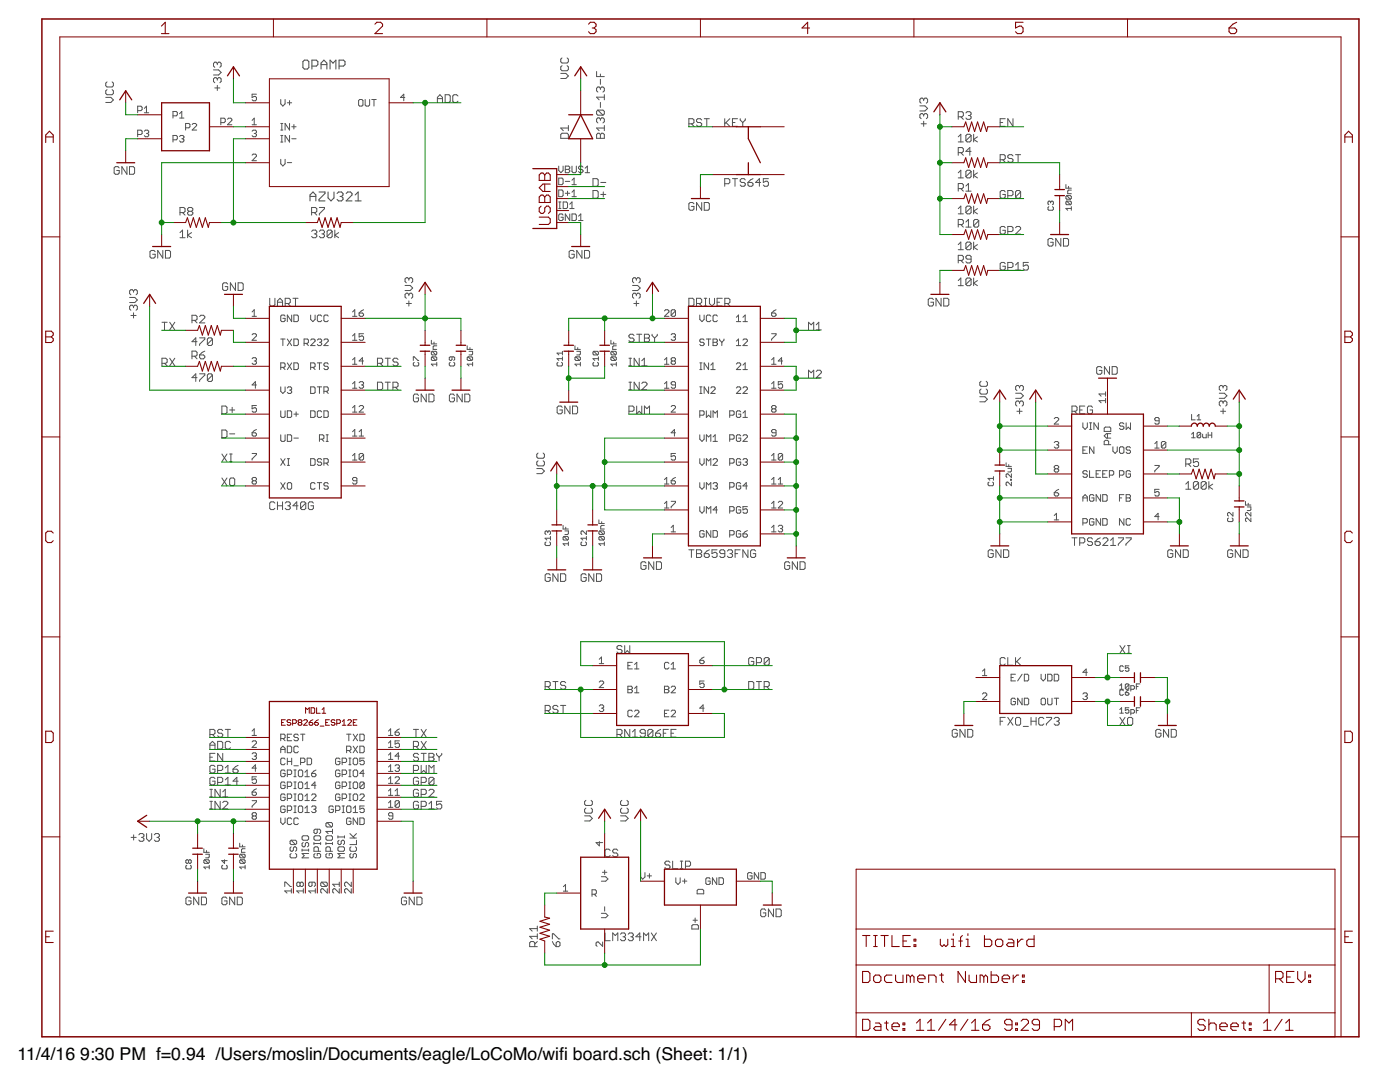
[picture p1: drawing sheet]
<svg xmlns="http://www.w3.org/2000/svg" width="279mm" height="216mm" viewBox="0 0 279 216" stroke-linecap="round" stroke-linejoin="round" font-family="sans-serif">
<defs><g id="words">
<g font-size="3.5">
<text x="3.5" y="211.4">11/4/16</text>
<text x="16" y="211.4">9:30 PM f=0.94 /Users/moslin/Documents/eagle/LoCoMo/wif board.sch (Sheet: 1/1)</text>
<text x="111.6" y="211.4">i</text>
</g>
</g></defs>
<g fill="none" stroke="#505050" stroke-width=".2">
<path d="M21.1 19.4h1l.5 .5-.5 .5h-1M21.4 17.9l-.3 .2v.5l.3 .3h1l.2-.3v-.5l-.2-.2M21.4 16.3l-.3 .3v.5l.3 .3h1l.2-.3v-.5l-.2-.3M42.6 13.9h1l.5 .6-.5 .5h-1M42.9 17.5h1M43.4 12.7v.2M43.4 15.7v.3M43.4 17v1.1M43.4 15.7l-.3-.2h-.2l-.3 .2v.6l.3 .2M43.4 12.7l-.3-.3h-.2l-.3 .3v.5l.3 .2M43.4 15.7l.2-.2h.3l.2 .2v.6l-.2 .2M43.4 12.7l.2-.3h.3l.2 .3v.5l-.2 .2"/>
<path d="M51.2 18.8h-.9v.7l.4-.3h.3l.2 .3v.4l-.2 .2h-.5l-.2-.2M56 19.9v.8l.5 .5 .4-.5v-.8M71.8 19.9h.4l.2 .2v.9l-.2 .2h-.4l-.2-.2v-.9zM72.9 19.9v1.1l.2 .2h.4l.3-.2v-1.1M74.2 19.9h.9M74.6 19.9v1.3M80.8 19.5h-.9l.7-.7v1.3M87.3 19.7h1M88.8 18.9h.8l.3 .3v1l-.3 .2h-.8zM91.4 19.2l-.3-.3h-.5l-.2 .3v1l.2 .2h.5l.3-.2M111.9 14.6h1l.5 .6-.5 .5h-1M112.2 13.1l-.3 .3v.5l.3 .2h1l.2-.2v-.5l-.2-.3"/>
<path d="M112.2 11.6l-.3 .2v.5l.3 .3h1l.2-.3v-.5l-.2-.2M119.1 14.3v1h1.5M119.8 17.6l-.2-.2h-.3l-.2 .2v.5l.2 .3M119.8 17.6l.3-.2h.2l.3 .2v.5l-.3 .3M119.8 14.8v.5M119.8 15.8v1M119.8 17.6v.3M120.6 19.4h-1.5l.5 .5M120.6 18.9v1M184.3 19.8l.3-.2h.3l.2 .2v.5l-.2 .3M184.3 19.8v.3M184.3 19.8l-.2-.2h-.3l-.2 .2v.5l.2 .3"/>
<path d="M23.8 33.5l-.3-.2h-.5l-.2 .2v1l.2 .3h.5l.3-.3v-.5h-.5M25.3 33.3v1.5l-1-1.5v1.5M25.8 33.3h.8l.3 .2v1l-.3 .3h-.8zM27.5 22.1h.6l.3-.3v-.4l-.3-.2h-.6v1.3M27.5 26.8h.6l.3-.2v-.4l-.3-.2h-.6v1.3M28.8 21.6l.4-.4v1.3M28.8 22.5h.9M28.8 26.2l.2-.2h.5l.2 .2v.2l-.2 .2M29.2 26.6h.3M29.5 26.6l.2 .2v.3l-.2 .2h-.5l-.2-.2M34.5 23.1h.7l.2-.2v-.4l-.2-.3h-.7v1.4M34.5 27.9h.7l.2-.2v-.5l-.2-.2h-.7v1.3"/>
<path d="M35.8 22.7l.5-.5v1.4M35.8 23.6h.9M35.8 27.2l.2-.2h.5l.2 .2-.2 .5M36.3 27.7h.2M36.5 27.7l.2 .2-.2 .4h-.5l-.2-.2M37 25.5h.7l.2-.2v-.5l-.2-.2h-.7v1.4M38.4 24.8l.2-.2h.4l.2 .2v.3l-.8 .9h.8M44.1 24.5h.6l.3-.3v-.4l-.3-.2h-.6v1.3M45.4 23.8l.2-.2h.5l.2 .2v.2l-.9 .9h.9M50.3 24l.4-.4v1.3M50.3 26.2l.2-.2h.5l.2 .2v.2l-.2 .2M50.3 31l.2-.2h.5l.2 .2v.2l-.9 .9h.9"/>
<path d="M50.3 24.9h.9M50.7 26.6h.3M51 26.6l.2 .2v.3l-.2 .2h-.5l-.2-.2M56 28.3h.5M56 31.8v.9l.5 .4 .4-.4v-.9M56 27h.5M56 24.6h.5M56 26h.5M56.2 24.6v1.4M56.2 27v1.3M57.3 20.5h.9M57.3 32.4h.9"/>
<path d="M57.8 24.6v1.4l-.9-1.4v1.4M57.8 27v1.3l-.9-1.3v1.3M57.8 20.1v.9M58.2 27.7h.9M58.2 25.3h.9M58.7 24.8v.9M87.3 20.4v-1l.5-.5 .5 .5v1M111.5 37.9h.7l.2 .2v.9l-.2 .2h-.7zM111.5 33.1v.9l.5 .5 .4-.5v-.9M111.5 35.5h.7l.2 .3v.8l-.2 .3h-.7zM111.9 26.8l.3-.2h1l.2 .2v.8h-1.5zM112.8 36.2h.9"/>
<path d="M112.8 38.6h.9M112.8 33.1h.7l.2 .3-.2 .4 .2 .2v.2l-.2 .3h-.7zM112.8 33.8h.7M113.3 38.1v.9M113.4 25.5h-1.5l.5 .6M113.4 25v1.1M114.2 39.2h.8M114.2 38.4l.4-.5v1.3M114.2 36l.4-.5v1.4M114.2 36.9h.8M114.2 33.1v1.1l.2 .3h.4l.2-.3v-1.1M116.4 33.4l-.3-.3h-.4l-.2 .3 .2 .4h.4l.3 .2-.3 .5h-.4l-.2-.3"/>
<path d="M116.8 34.5h.9M116.8 33.6l.4-.5v1.4M118.3 35.6h.8l.3 .3v1l-.3 .3h-.8zM118.3 38h.8l.3 .3v1l-.3 .3h-.8zM119.1 26.8l.2-.2h.3l.2 .2 .3-.2h.2l.3 .2v.8h-1.5zM119.3 22l-.2 .2v.5l.2 .3h1M119.3 22h1l.3 .2v.5l-.3 .3M119.3 22l1 1M119.8 23.8l-.2-.3h-.3l-.2 .3v.5l.2 .2M119.8 23.8l.3-.3h.2l.3 .3v.5l-.3 .2M119.8 20.4v1M119.8 23.8v.2"/>
<path d="M119.8 26.8v.8M119.9 36.4h1M119.9 38.8h1M120.4 38.3v1M120.6 25v1.1M120.6 25.5h-1.5l.5 .6M137.5 24.7h.7l.3-.3v-.5l-.3-.2h-.7v1.5M138 24.7l.5 .5M140 23.9l-.2-.2h-.5l-.3 .2v.3l.3 .2h.5l.2 .3v.3l-.2 .2h-.5l-.3-.2M140.5 23.7h1.1M141.1 23.7v1.5M144.6 36.7h.8l.2-.3v-.5l-.2-.3h-.8v1.6"/>
<path d="M144.6 23.7v1.5M144.9 24.4l.7 .8M145.6 23.7l-1 1M146.2 35.6h1M146.2 24.4h.5M146.7 35.6v1.6M147.2 23.7h-1v1.5h1M147.7 23.7v.2l.5 .5M148.2 24.4v.8M148.7 35.9l-.2-.3h-.5l-.3 .3v.3l.3 .2h.5l.2 .3v.2l-.2 .3h-.5l-.3-.3M148.7 23.7v.2l-.5 .5M149.3 36.4h.7l.3 .3v.2l-.3 .3h-.5l-.2-.3z"/>
<path d="M150.3 35.6l-.5 .3-.5 .5M151.8 36.4h-1l.8-.8v1.6M153.4 35.6h-1.1v.8l.5-.2h.3l.3 .2v.5l-.3 .3h-.5l-.3-.3M183.6 21.1h1l.5 .5-.5 .5h-1M183.8 24.7h1.1M184.3 22.9l.3-.2h.3l.2 .2v.5l-.2 .3M184.3 22.9v.3M184.3 24.2v1M184.3 22.9l-.2-.2h-.3l-.2 .2v.5l.2 .3M191.2 27.3l.5-.5v1.5M191.2 34.5l.5-.5v1.5M191.2 28.3h1.1"/>
<path d="M191.2 35.5h1.1M191.2 30.5h.8l.3-.3v-.5l-.3-.3h-.8v1.6M191.2 37.6h.8l.3-.2v-.5l-.3-.3h-.8v1.5M191.2 23.3h.8l.3-.2v-.6l-.3-.2h-.8v1.5M191.7 23.3l.6 .5M191.7 30.5l.6 .5M191.7 37.6l.6 .5M192.8 22.5l.2-.2h.5l.3 .2v.3l-.3 .3M192.8 37.1l.5-.5v1.5M192.8 38.1h1M193.3 23.1h.2M193.5 23.1l.3 .2v.3l-.3 .2h-.5l-.2-.2"/>
<path d="M193.8 27.1v1l-.3 .2h-.5l-.2-.2M193.8 27.1l-.3-.3h-.5l-.2 .3v1M193.8 34.2l-.3-.2h-.5l-.2 .2v1M193.8 34.2v1l-.3 .3h-.5l-.2-.3M193.8 27.1l-1 1M193.8 34.2l-1 1M193.8 30.2h-1l.7-.8v1.6M194.3 26.8v1.5M194.3 34v1.5M195.1 27.3l-.8 .5 .8 .5M195.1 34.5l-.8 .5 .8 .5M199.6 31.9h.8l.2-.3v-.5l-.2-.2h-.8v1.5"/>
<path d="M199.6 24.4h.5M200.1 31.9l.5 .5M200.6 38.3l-.2-.3h-.5l-.3 .3v1l.3 .3h.5l.2-.3v-.5h-.5M200.6 23.7h-1v1.5h1M201.1 39.1h.8l.3-.3v-.5l-.3-.3h-.8v1.6M202.2 31.1l-.3-.2h-.5l-.3 .2v.3l.3 .2h.5l.3 .3v.2l-.3 .3h-.5l-.3-.3M202.2 23.7v1.5l-1.1-1.5v1.5M202.7 30.9h1M203.2 30.9v1.5M203.7 38.3l-.3-.3h-.5l-.2 .3v1M203.7 38.3v1l-.3 .3h-.5l-.2-.3M203.7 38.3l-1 1"/>
<path d="M212.7 36.8v.7h1.1M212.9 39h.7l.2 .2v.4l-.2 .2M212.9 39l-.2 .2v.4l.2 .2h.7M212.9 39l.7 .8M213.3 37.2v.3M213.8 37.9h-.5l-.2 .2v.6h.7M25.9 59.4h1l.5 .5-.5 .5h-1M26.6 58.1l-.2-.3h-.3l-.2 .3v.5l.2 .2M26.6 58.1v.2M26.6 58.1l.3-.3h.3l.2 .3v.5l-.2 .2M31 50.2l-.3-.2h-.5l-.3 .2v1l.3 .3h.5l.3-.3v-.5h-.5M32.5 50v1.5l-1-1.5v1.5"/>
<path d="M33 50h.8l.2 .2v1l-.2 .3h-.8zM35.9 47.4h1M35.9 46.4l.5-.5v1.5M35.9 42.4h.8l.2-.2v-.5l-.2-.3h-.8v1.5M36.4 42.4l.5 .5M37.4 45.9v1.5M37.7 42.2l-.3-.3v-.2l.3-.3h.5l.3 .3v.2l-.3 .3M37.7 42.2l-.3 .2v.3l.3 .2h.5l.3-.2v-.3l-.3-.2M37.7 42.2h.5M38.2 46.4l-.8 .5 .8 .5M45.4 56.7l-.2-.3h-.5l-.3 .3v1l.3 .3h.5l.2-.3v-.5h-.5M47 56.4v1.6l-1-1.6v1.6"/>
<path d="M47.5 56.4h.8l.2 .3v1l-.2 .3h-.8zM53.8 59.5v1.3l.3 .3h.5l.3-.3v-1.3M58.5 59.5h1M59 59.5v1.6M62.2 46.2l.3-.3h.5l.2 .3v.2l-.2 .3M62.2 42.4h.8l.2-.2v-.5l-.2-.3h-.8v1.5M62.7 46.7h.3M62.7 42.4l.5 .5M63 46.7l.2 .2v.3l-.2 .2h-.5l-.3-.2M63.7 46.2l.3-.3h.5l.2 .3v.2l-.2 .3M63.7 41.4h1v.3l-1 1v.2M64.2 46.7h.3"/>
<path d="M64.5 46.7l.2 .2v.3l-.2 .2h-.5l-.3-.2M66.3 46.2l-.3-.3h-.5l-.2 .3v1M66.3 46.2v1l-.3 .2h-.5l-.2-.2M66.3 46.2l-1 1M66.8 45.9v1.5M67.6 46.4l-.8 .5 .8 .5M80.8 57h1.1l.5 .5-.5 .5h-1.1M81.6 55.7v.2M81.6 58.8v.2M81.6 58.8l-.3-.3h-.2l-.3 .3v.5l.3 .2M81.6 55.7l-.3-.3h-.2l-.3 .3v.5l.3 .2M81.6 58.8l.3-.3h.2l.3 .3v.5l-.3 .2"/>
<path d="M81.6 55.7l.3-.3h.2l.3 .3v.5l-.3 .2M111.5 41.6h.5M111.5 40.3h.5M111.7 40.3v1.3M112.4 42.9l-.2-.2h-.5l-.2 .2v.9l.2 .2h.5l.2-.2v-.5h-.4M112.4 40.3h.7l.2 .2v.9l-.2 .2h-.7zM113.7 41.6h.9M113.7 42.7v1.3l-.9-1.3v1.3M113.7 40.7l.5-.4v1.3M114.2 42.7h.6l.2 .2v.9l-.2 .2h-.6zM114.6 50.2l-.3-.2h-.5l-.2 .2v1l.2 .3h.5l.3-.3v-.5h-.5M115.5 43.1l.4-.4v1.3"/>
<path d="M115.5 44h.9M116.1 50v1.5l-1-1.5v1.5M116.6 50h.8l.3 .2v1l-.3 .3h-.8zM126.2 57h1.1l.5 .5-.5 .5h-1.1M127 58.8l-.3-.3h-.2l-.3 .3v.5l.3 .2M127 58.8l.3-.3h.2l.3 .3v.5l-.3 .2M127 55.7l-.3-.3h-.2l-.3 .3v.5l.3 .2M127 55.7l.3-.3h.2l.3 .3v.5l-.3 .2M127 55.7v.2M127 58.8v.2M137.5 59.5h.7l.3 .3v1l-.3 .3h-.7zM138.5 40.7l-.3-.3h-.5l-.2 .3v1l.2 .3h.5l.3-.3v-.5h-.5"/>
<path d="M140 40.4v1.6l-1-1.6v1.6M140.5 40.4h.8l.3 .3v1l-.3 .3h-.8zM140.5 59.5h.6M140.8 59.5v1.6M141.6 59.5v1.1l.5 .5 .5-.5v-1.1M144.1 59.5h-1v1.6h1M186.3 59.8l-.3-.3h-.5l-.2 .3v1l.2 .3h.5l.3-.3v-.5h-.5M187.8 59.5v1.6l-1-1.6v1.6M188.3 59.5h.8l.3 .3v1l-.3 .3h-.8zM191.2 41.6l.5-.5v1.6M191.2 48.8l.5-.5v1.5M191.2 56l.5-.5v1.5"/>
<path d="M191.2 42.7h1.1M191.2 57h1.1M191.2 49.8h1.1M191.2 44.8h.8l.3-.2v-.6l-.3-.2h-.8v1.5M191.2 52h.8l.3-.3v-.5l-.3-.3h-.8v1.6M191.7 52l.6 .5M191.7 44.8l.6 .5M192.8 44.3l.5-.5v1.5M192.8 45.3h1M193.8 41.4l-.3-.3h-.5l-.2 .3v1M193.8 48.6l-.3-.3h-.5l-.2 .3v1M193.8 51.7h-.8l-.2-.2v-.3l.2-.3h.5l.3 .3v1l-.3 .3h-.5l-.2-.3"/>
<path d="M193.8 55.7l-.3-.2h-.5l-.2 .2v1M193.8 41.4v1l-.3 .3h-.5l-.2-.3M193.8 48.6v1l-.3 .2h-.5l-.2-.2M193.8 55.7v1l-.3 .3h-.5l-.2-.3M193.8 41.4l-1 1M193.8 55.7l-1 1M193.8 48.6l-1 1M194.3 41.1v1.6M194.3 48.3v1.5M194.3 55.5v1.5M195.1 41.6l-.8 .5 .8 .6M195.1 56l-.8 .5 .8 .5"/>
<path d="M195.1 48.8l-.8 .5 .8 .5M195.3 44l-.2-.2h-.5l-.3 .2v1.1M195.3 44v1.1l-.2 .2h-.5l-.3-.2M195.3 44l-1 1.1M200.6 45.4l-.2-.2h-.5l-.3 .2v1.1l.3 .2h.5l.2-.2v-.5h-.5M200.6 52.6l-.2-.2h-.5l-.3 .2v1l.3 .3h.5l.2-.3v-.5h-.5M201.1 53.4h.8l.3-.3v-.5l-.3-.2h-.8v1.5M201.1 46.2h.8l.3-.2v-.6l-.3-.2h-.8v1.5M202.7 45.4l.2-.2h.5l.3 .2v.3l-1 1h1M202.7 52.9l.5-.5v1.5M202.7 53.9h1M205.2 52.4h-1v.7l.5-.2h.3l.2 .2v.5l-.2 .3h-.5l-.3-.3"/>
<path d="M209.3 41.2l-.2 .2v.4l.2 .2h.7l.2-.2v-.4l-.2-.2M209.7 40.3l-.2-.2-.4 .2v.4l.2 .2M209.7 40.3l.2-.2 .3 .2v.4l-.2 .2M209.7 40.3v.2M210.2 47.8l-.3-.2h-.5l-.3 .2v1.1l.3 .2h.5l.3-.2v-.6h-.5M211.7 47.6v1.5l-1-1.5v1.5M212.2 47.6h.8l.3 .2v1.1l-.3 .2h-.8zM212.9 40.1h.7l.2 .2v.4l-.2 .2M212.9 40.1l-.2 .2v.4l.2 .2h.7M212.9 40.1l.7 .8M213.8 41.6h-1.1l.4 .4M213.8 41.2v.8"/>
<path d="M26.1 62.9h1.1M26.6 61.2l-.2-.3h-.3l-.2 .3v.5l.2 .2M26.6 61.2v.2M26.6 62.4v1.1M26.6 61.2l.3-.3h.3l.2 .3v.5l-.2 .2M32.3 64.3h1.1M32.3 72.5h.8l.3-.3v-.5l-.3-.2h-.8v1.5M32.8 64.3v1.5M32.8 72.5l.6 .5M33.9 64.3l1 1.5M33.9 71.5l1 1.5M34.9 64.3l-1 1.5"/>
<path d="M34.9 71.5l-1 1.5M38.3 63.9h.8l.2-.2v-.5l-.2-.3h-.8v1.5M38.3 71.1h.8l.2-.3v-.5l-.2-.2h-.8v1.5M38.8 63.9l.5 .5M38.8 71.1l.5 .5M39.3 68.2h-1l.8-.8v1.5M39.3 75.4h-1l.8-.8v1.5M39.8 70.8h.8l.3 .3v.2l-.3 .3h-.5l-.3-.3zM39.8 67.4h1.1v.3l-1.1 1v.2M39.8 63.2l.3-.3h.5l.3 .3v.2l-1.1 1h1.1M39.8 74.6h1.1v.2l-1.1 1.1v.2M40.9 70.1l-.6 .2-.5 .5"/>
<path d="M42.4 74.8v1.1l-.3 .2h-.5l-.2-.2M42.4 74.8l-.3-.2h-.5l-.2 .2v1.1M42.4 67.7l-.3-.3h-.5l-.2 .3v1M42.4 67.7v1l-.3 .2h-.5l-.2-.2M42.4 67.7l-1 1M42.4 74.8l-1 1.1M50.3 62.3l.4-.5v1.3M50.3 66.8l.2-.2h.5l.2 .2v.2l-.9 .9h.9M50.3 71.6l.2-.2h.5l.2 .2-.2 .4M50.3 63.1h.9M50.7 72h.3M51 72l.2 .2v.3l-.2 .2h-.5l-.2-.2"/>
<path d="M51.2 76.8h-.9l.7-.6v1.3M55.4 61.1v-1.1l.5-.5 .5 .5v1.1M55.4 60.3h1M56 73.3h.7l.2-.2v-.5l-.2-.2h-.7v1.3M56 77.2v.9l.5 .4 .4-.4v-.9M56 67.6h.9M56.5 73.3l.4 .4M56.5 67.6v1.4M56.9 63.1l-.2-.2h-.5l-.2 .2v.9l.2 .2h.5l.2-.2v-.5h-.4M56.9 60.6h.8l.2-.3v-.5l-.2-.3h-.8v1.6M57.3 77.4l.3-.2h.4l.2 .2-.2 .5M57.3 72.4l.9 1.3"/>
<path d="M57.3 67.6l.9 1.4M57.4 60.6l.5 .5M57.8 77.9h.2M58 77.9l.2 .2-.2 .4h-.4l-.3-.2M58.2 62.9v1.3l-.9-1.3v1.3M58.2 72.4l-.9 1.3M58.2 67.6l-.9 1.4M58.7 67.6h.6l.2 .3v.8l-.2 .3h-.6zM58.7 62.9h.6l.2 .2v.9l-.2 .2h-.6zM58.7 72.4h.6l.2 .2v.9l-.2 .2h-.6zM60.7 68.5h.6l.3-.2v-.4l-.3-.3h-.6v1.4M61.1 68.5l.5 .5"/>
<path d="M62 67.9l.2-.3h.5l.2 .3v.2l-.9 .9h.9M62 62.9v.8l.4 .5 .5-.5v-.8M62 73.3h.7l.2-.2v-.5l-.2-.2h-.7v1.3M62 77.2h.7l.2 .2v.9l-.2 .2h-.7zM62.4 73.3l.5 .4M63.3 77.2h.9M63.3 72.4h.9M63.3 67.9l.2-.3h.5l.2 .3-.2 .4M63.8 72.4v1.3M63.8 77.2v1.3M63.8 68.3h.2M64 68.3l.2 .2-.2 .5h-.5l-.2-.3"/>
<path d="M64.2 63.1l-.2-.2h-.5l-.2 .2v.9l.2 .2h.5l.2-.2M64.6 67.9l.3-.3h.4l.2 .3v.2l-.9 .9h.9M64.6 78.1h.7l.2-.2v-.5l-.2-.2h-.7v1.3M65.1 78.1l.4 .4M65.5 72.6l-.2-.2h-.4l-.3 .5 .3 .2h.4l.2 .4-.2 .2h-.4l-.3-.2M65.5 63.1l-.2-.2h-.4l-.3 .2v.9l.3 .2h.4l.2-.2M70.4 72.7h.8M70.4 67.9h.8M70.4 63.1h.8M70.4 76.6l.4-.4v1.3M70.4 62.3l.4-.5v1.3M70.4 67l.4-.4v1.3"/>
<path d="M70.4 71.8l.4-.4v1.3M70.4 77.5h.8M71.7 76.4l.2-.2h.4l.3 .2-.3 .4M71.7 62.5h.6l.3 .4-.3 .2h-.4l-.2-.2zM72.1 76.8h.2M72.3 76.8l.3 .2-.3 .5h-.4l-.2-.3M72.6 72h-.9l.6-.6v1.3M72.6 66.6h-.9v.6l.4-.2 .5 .2v.5l-.3 .2h-.4l-.2-.2M72.6 61.8l-.9 .7M75.3 72.5h.8l.3-.3v-.5l-.3-.2h-.8v1.5M75.3 76.3h.8l.3 .2v1l-.3 .3h-.8zM75.8 72.5l.6 .5"/>
<path d="M76.9 71.5h1M76.9 76.3h1M77.4 71.5v1.5M77.4 76.3v1.5M78.4 77.3h.8l.2-.3v-.5l-.2-.2h-.8v1.5M78.9 77.3l.5 .5M79.4 71.7l-.2-.2h-.5l-.3 .2v.3l.3 .2h.5l.2 .3v.2l-.2 .3h-.5l-.3-.3M81.1 60.6h1M81.6 60v1.1M82.5 71.9v-.7h.2l.7 .7h.2M82.7 72.3l-.2 .2v.3l.2 .2h.7l.2-.2v-.3l-.2-.2M83.5 78.9l-.2-.3h-.5l-.3 .3v1l.3 .3h.5l.2-.3v-.5h-.5"/>
<path d="M85.1 78.6v1.6l-1-1.6v1.6M85.6 78.6h.8l.2 .3v1l-.2 .3h-.8zM86.1 67.9v.7h1.1M86.3 70.1h.7l.2 .2v.3l-.2 .2M86.3 71.2h.7l.2 .2v.3l-.2 .2M86.3 71.2l-.2 .2v.3l.2 .2h.7M86.3 70.1l-.2 .2v.3l.2 .2h.7M86.3 71.2l.7 .7M86.3 70.1l.7 .7M86.6 68.3v.3M87.2 72.7h-1.1l.3 .3M87.2 72.3v.7"/>
<path d="M87.2 69h-.6l-.2 .2v.5h.8M89.9 72.3l-.2 .2v.3l.2 .2h.7l.1-.2v-.3l-.1-.2M90.2 71.2v.5l-.2 .2-.3-.2v-.3l.2-.2h.7l.1 .2v.3l-.1 .2M90.7 78.9l-.3-.3h-.5l-.2 .3v1l.2 .3h.5l.3-.3v-.5h-.5M92.2 78.6v1.6l-1-1.6v1.6M92.8 78.6h.7l.3 .3v1l-.3 .3h-.7zM93.2 69v.7h1.1M93.4 71.2l-.2 .2v.3l.2 .2h.7M93.4 71.2h.7l.2 .2v.3l-.2 .2M93.4 71.2l.7 .7M93.6 70.1h.7v.5l-.2 .2h-.5M93.8 69.4v.3"/>
<path d="M94.3 72.7h-1.1l.4 .3M94.3 72.3v.7M111.4 72.3l-.2 .2v.3l.2 .2h.7l.1-.2v-.3l-.1-.2M112.2 71.6h-1l.3 .3M112.2 70.1v.7M112.2 71.2v.7M112.2 70.5h-1l.3 .3M114.7 69v.7h1.1M114.9 71.2l-.2 .2v.3l.2 .2h.8M114.9 71.2h.8l.1 .2v.3l-.1 .2M114.9 71.2l.8 .7M115.1 70.1h.7v.5l-.1 .2h-.6"/>
<path d="M115.3 69.4v.3M115.8 72.7h-1.1l.4 .3M115.8 72.3v.7M118.5 70.1l-.2 .2v.3l.2 .2h.7M118.5 70.1h.7l.2 .2v.3l-.2 .2M118.5 72.3l-.2 .2v.3l.2 .2h.7l.2-.2v-.3l-.2-.2M118.5 70.1l.7 .7M119.4 71.2v.7M119.4 71.6h-1.1l.4 .3M121.9 67.9v.7h1.1M122.1 71.2l-.2 .2v.3l.2 .2h.7M122.1 71.2h.7l.2 .2v.3l-.2 .2"/>
<path d="M122.1 70.1l-.2 .2v.3l.2 .2h.7M122.1 70.1h.7l.2 .2v.3l-.2 .2M122.1 71.2l.7 .7M122.1 70.1l.7 .7M122.5 68.3v.3M123 72.7h-1.1l.4 .3M123 69h-.5l-.2 .2v.5h.7M123 72.3v.7M125.5 71.5h.5M125.5 73h.5M125.5 77.8h.5M125.5 76.3h.5"/>
<path d="M125.8 71.5v1.5M125.8 76.3v1.5M126.5 60.6h1M126.5 67l-.2-.3h-.5l-.3 .3v.2l.3 .3h.5l.2 .2v.3l-.2 .2h-.5l-.3-.2M127 60v1.1M127.1 66.7h1M127.6 66.7v1.5M127.6 71.5v1.5l-1-1.5v1.5M127.6 76.3v1.5l-1-1.5v1.5M128.1 73h1M128.1 76.5l.2-.2h.6l.2 .2v.3l-1 1h1M128.1 72l.5-.5v1.5"/>
<path d="M128.6 66.7h.8l.2 .3v.2l-.2 .3 .2 .2v.3l-.2 .2h-.8zM128.6 67.5h.8M130.1 66.7v.3l.5 .5M130.6 67.5v.7M131.2 66.7v.3l-.6 .5M132.6 62l.2-.2h.5l.2 .2v.3l-.9 .8h.9M132.6 72.7h.9M132.6 77.5h.9M132.6 71.8l.5-.4v1.3M132.6 76.6l.5-.4v1.3M133.9 66.8l.3-.2h.4l.2 .2v.2l-.2 .2M134.2 72l-.3 .2v.3l.3 .2h.4l.2-.2v-.3l-.2-.2"/>
<path d="M134.2 72l-.3-.2 .3-.4h.4l.2 .2-.2 .4M134.2 72h.4M134.4 67.2h.2M134.6 67.2l.2 .3v.2l-.2 .2h-.4l-.3-.2M134.8 76.8h-.6l-.3-.2 .3-.4h.4l.2 .2v.8l-.2 .3h-.4l-.3-.3M134.8 62v.9l-.2 .2h-.4l-.3-.2M134.8 62l-.2-.2h-.4l-.3 .2v.9M134.8 62l-.9 .9M139 60.6h.8l.2-.3v-.5l-.2-.3h-.8v1.6M139.5 60.6l.5 .5M139.7 62.9v.8l.4 .5 .4-.5v-.8M139.7 77.2h.4"/>
<path d="M139.7 78.5h.4M139.7 72.4h.4M139.7 73.7h.4M139.9 72.4v1.3M139.9 77.2v1.3M140.5 67.9l-.2-.3h-.4l-.2 .3 .2 .4h.4l.2 .2-.2 .5h-.4l-.2-.3M140.5 61.1h.6M141 67.6h.9M141.4 72.4v1.3l-.9-1.3v1.3M141.4 77.2v1.3l-.9-1.3v1.3M141.4 67.6v1.4M141.9 77.4l.2-.2h.4l.2 .2v.2l-.8 .9h.8"/>
<path d="M141.9 73.7h.8M141.9 63.1l-.3-.2h-.4l-.2 .2v.9l.2 .2h.4l.3-.2M141.9 72.9l.4-.5v1.3M142.3 67.6h.7l.2 .3-.2 .4 .2 .4-.2 .3h-.7zM142.3 68.3h.7M143.1 60.3h.5M143.2 63.1l-.2-.2h-.5l-.2 .2v.9l.2 .2h.5l.2-.2M143.6 67.6v.3l.5 .4M144.1 68.3v.7M144.5 67.6v.3l-.4 .4M144.7 60.6h.7l.3-.3v-.5l-.3-.3h-.7v1.6M145.2 60.6l.5 .5"/>
<path d="M147 69h.8M147 77.4l.2-.2h.4l.2 .2v.2l-.8 .9h.8M147 72.6l.2-.2h.4l.2 .2v.3l-.8 .8h.8M147 64.2h.8M147 68.1l.4-.5v1.4M147 63.3l.4-.4v1.3M148.3 67.9l.2-.3h.4l.3 .3v.2l-.9 .9h.9M148.3 63.3l.4-.4v1.3M148.3 72.9l.4-.5v1.3M148.3 77.4l.2-.2h.4l.3 .2v.2l-.9 .9h.9M148.3 73.7h.9M148.3 64.2h.9"/>
<path d="M154 62.5h.6l.3 .4-.3 .2h-.4l-.2-.2zM154 66.6h.9v.2l-.9 .9v.2M154 72.7h.9M154 77.5h.9M154 76.6l.4-.4v1.3M154 71.8l.4-.4v1.3M154.9 61.8l-.9 .7M156.2 76.2h-.9v.6l.7-.2 .2 .2v.4l-.2 .3h-.5l-.2-.3M156.2 72h-.9l.7-.6v1.3M161.4 65.8v-1.5l.5 .5 .5-.5v1.5M161.4 75.4v-1.5l.5 .5 .5-.5v1.5M162.9 74.1l.3-.2h.5l.2 .2v.3l-1 1h1"/>
<path d="M162.9 64.8l.5-.5v1.5M162.9 65.8h1M195.5 79.2h1.1l.5 .5-.5 .5h-1.1M195.8 77.6l-.3 .3v.5l.3 .2h1l.3-.2v-.5l-.3-.3M195.8 76.1l-.3 .2v.5l.3 .3h1l.3-.3v-.5l-.3-.2M202.7 78.5h1l.5 .5-.5 .5h-1M203.5 77.2l-.3-.3h-.3l-.2 .3v.5l.2 .2M203.5 77.2l.2-.3h.3l.2 .3v.5l-.2 .2M203.5 77.2v.2M219.9 73.4l-.3-.2h-.5l-.2 .2v1l.2 .3h.5l.3-.3v-.5h-.5M220.6 78.6h-1.3l.5 .5M220.6 79.9h-1.3l.5 .5"/>
<path d="M220.6 78.2v.9M220.6 79.5v.9M221.4 73.2v1.5l-1-1.5v1.5M222 73.2h.7l.3 .2v1l-.3 .3h-.7zM243.3 78.5h1l.6 .5-.6 .5h-1M244.1 77.2l-.3-.3h-.2l-.3 .3v.5l.3 .2M244.1 77.2v.2M244.1 77.2l.2-.3h.3l.3 .3v.5l-.3 .2M44.3 81h.7l.3 .3v1l-.3 .3h-.7zM44.3 85.8h.7l.3 .3v1l-.3 .2h-.7zM44.3 90.6l1 1.5M44.3 95.4l1 1.5"/>
<path d="M45.3 90.6l-1 1.5M45.3 95.4l-1 1.5M45.8 81.8h1M45.8 92.1h.5M45.8 90.6h.5M45.8 86.6h1M46.1 95.4h.5l.2 .2v1l-.2 .3h-.5l-.3-.3v-1zM46.1 90.6v1.5M46.3 81.3v1M50.3 86.4h.7l.2 .2v.2l-.2 .2h-.5l-.2-.2zM50.3 90.5h.9v.2l-.9 .9v.2M50.5 95.9l-.2-.2 .2-.4h.5l.2 .2-.2 .4"/>
<path d="M50.5 95.9l-.2 .2 .2 .5h.5l.2-.2-.2-.5M50.5 95.9h.5M51.2 80.9h-.9v.7l.7-.2 .2 .2v.4l-.2 .2h-.5l-.2-.2M51.2 85.7l-.9 .7M56 82v1.1l.2 .2h.5l.2-.2v-1.1M56 86.8v1.1l.2 .2h.5l.2-.2v-1.1M56 91.5l.9 1.4M56 96.3l.9 1.3M56.9 91.5l-.9 1.4M56.9 96.3l-.9 1.3M57.3 82h.7l.2 .2v.9l-.2 .2h-.7zM57.3 86.8h.7l.2 .2v.9l-.2 .2h-.7z"/>
<path d="M57.3 92.9h.5M57.3 91.5h.5M57.6 96.3h.4l.2 .2v.9l-.2 .2h-.4l-.3-.2v-.9zM57.6 91.5v1.4M58.7 87.4h.8M58.7 82.6h.8M59.1 82.2v.9M62 82h.7l.2 .2v.9l-.2 .2h-.7zM62 91.5h.7l.2 .3v.8l-.2 .3h-.7zM62.9 96.5l-.2-.2h-.5l-.2 .2v.9l.2 .2h.5l.2-.2M63.3 96.3h.9M63.8 87.6h.6l.2-.2v-.4l-.2-.2h-.6v1.3"/>
<path d="M63.8 96.3v1.3M64.2 82.2l-.2-.2h-.5l-.2 .2v.9l.2 .2h.5l.2-.2M64.2 91.8l-.2-.3h-.5l-.2 .5 .2 .2h.5l.2 .4-.2 .3h-.5l-.2-.3M64.2 87.6l.4 .5M64.6 82h.7l.2 .2v.9l-.2 .2h-.7zM64.6 92.4h.7l.2-.2v-.4l-.2-.3h-.7v1.4M65.1 88.1h.4M65.1 86.8h.4M65.1 92.4l.4 .5M65.3 86.8v1.3M65.5 96.5l-.2-.2h-.4l-.3 .5 .3 .2h.4l.2 .4-.2 .2h-.4l-.3-.2M70.4 82.2h.8"/>
<path d="M70.4 87h.8M70.4 81.4l.4-.5v1.3M70.4 86.1l.4-.4v1.3M70.4 90.9l.4-.4v1.3M70.4 91.8h.8M71.2 95.9h-.6l-.2-.2 .2-.4h.4l.2 .2v.9l-.2 .2h-.4l-.2-.2M71.7 81.2l.2-.3h.4l.3 .3v.2l-.9 .8h.9M71.7 87h.9M71.7 86.1l.4-.4v1.3M72.6 90.7l-.3-.2h-.4l-.2 .2v.9M72.6 90.7v.9l-.3 .2h-.4l-.2-.2M72.6 90.7l-.9 .9"/>
<path d="M107.1 93.5h1l.5 .5-.5 .5h-1M107.4 91.9l-.3 .3v.5l.3 .3h1l.2-.3v-.5l-.2-.3M107.4 90.4l-.3 .3v.5l.3 .2h1l.2-.2v-.5l-.2-.3M112.2 81.3l-.2-.3h-.6l-.2 .3v1l.2 .3h.6l.2-.3v-.5h-.5M113.7 81v1.6l-1-1.6v1.6M114.3 81h.7l.3 .3v1l-.3 .3h-.7zM125.5 82.1h.8l.2-.3v-.5l-.2-.3h-.8v1.6M127.1 81v1.6l.5-.5 .5 .5v-1.6M128.6 82.6v-1.6l.5 .5 .5-.5v1.6M132.6 96.6h.9M132.6 95.7l.5-.4v1.3M133.9 81.2l.3-.3h.4l.2 .3v.2l-.9 .8h.9"/>
<path d="M133.9 95.9h.7l.2 .5-.2 .2h-.4l-.3-.2zM134.8 86.4h-.9l.7-.7v1.3M134.8 90.5h-.9v.6l.5-.2h.2l.2 .2v.5l-.2 .2h-.4l-.3-.2M134.8 95.3l-.9 .6M139.7 82.8h.6l.2-.2v-.4l-.2-.2h-.6v1.3M139.7 86.8v.8l.4 .5 .4-.5v-.8M139.7 91.5v.9l.4 .5 .4-.5v-.9M139.7 96.3v.9l.4 .4 .4-.4v-.9M141 92.9v-1.4l.4 .5 .5-.5v1.4M141 82v1.3l.4-.5 .5 .5v-1.3M141 88.1v-1.3l.4 .4 .5-.4v1.3M141 97.6v-1.3l.4 .5 .5-.5v1.3"/>
<path d="M142.3 88.1h.9M142.3 91.8l.2-.3h.5l.2 .3v.2l-.9 .9h.9M142.3 96.5l.2-.2h.5l.2 .2-.2 .5M142.3 83.3v-1.3l.4 .4 .5-.4v1.3M142.3 87.2l.4-.4v1.3M142.7 97h.3M143 97l.2 .2-.2 .4h-.5l-.2-.2M145.6 82.8h.7l.2-.2v-.4l-.2-.2h-.7v1.3M145.6 87.6h.7l.2-.2v-.4l-.2-.2h-.7v1.3M145.6 92.4h.7l.2-.2v-.4l-.2-.3h-.7v1.4M145.6 97.2h.7l.2-.2v-.5l-.2-.2h-.7v1.3M147.8 96.5l-.2-.2h-.4l-.2 .2v.9l.2 .2h.4l.2-.2v-.4h-.4"/>
<path d="M147.8 87l-.2-.2h-.4l-.2 .2v.9l.2 .2h.4l.2-.2v-.5h-.4M147.8 82.2l-.2-.2h-.4l-.2 .2v.9l.2 .2h.4l.2-.2v-.5h-.4M147.8 91.8l-.2-.3h-.4l-.2 .3v.8l.2 .3h.4l.2-.3v-.4h-.4M148.3 82.4l.4-.4v1.3M148.3 87l.2-.2h.4l.3 .2v.2l-.9 .9h.9M148.3 83.3h.9M148.3 91.8l.2-.3h.4l.3 .3-.3 .4M148.7 92.2h.2M148.9 92.2l.3 .2-.3 .5h-.4l-.2-.3M149.2 97h-.9l.6-.7v1.3M154 96.6h.9M154 91.8h.9"/>
<path d="M154 90.9l.4-.4v1.3M154 95.7l.4-.4v1.3M154.2 81.6l-.2 .2v.2l.2 .2h.4l.3-.2-.3-.4M154.2 81.6l-.2-.2 .2-.5h.4l.3 .3v.2l-.3 .2M154.2 81.6h.4M154.9 86.4h-.7l-.2-.3v-.2l.2-.2h.4l.3 .2v.9l-.3 .2h-.4l-.2-.2M155.3 95.7l.4-.4v1.3M155.3 96.6h.9M156.2 90.7l-.2-.2h-.5l-.2 .2v.9M156.2 90.7v.9l-.2 .2h-.5l-.2-.2M156.2 90.7l-.9 .9M197.4 96.2l-.2 .2v.3l.2 .2h.7l.2-.2v-.3l-.2-.2"/>
<path d="M198.3 95.1v.7M198.3 95.5h-1.1l.3 .3M200.8 92.4v.7h1M201.1 93.5h.7v.5l-.1 .2h-.6M201.3 92.7v.4M201.7 95.6h.1v.2h-.1zM201.8 94.6v.7l-.7-.7-.3 .1v.4l.2 .2M201.8 96.2v.7l-.7-.7-.3 .2v.3l.2 .2M202.9 82.1h1.1M203.5 80.3l-.3-.3h-.3l-.2 .3v.5l.2 .2M203.5 80.3l.2-.3h.3l.2 .3v.5l-.2 .2M203.5 80.3v.2"/>
<path d="M203.5 81.5v1.1M210.4 83.5l.2-.2h.5l.2 .2v.3l-.9 .8h.9M210.4 88.3l.2-.2h.5l.2 .2v.2l-.2 .3M210.4 98.3h.7l.2 .2v.2l-.2 .3h-.5l-.2-.3zM210.6 93.5l-.2-.2v-.2l.2-.2h.5l.2 .2-.2 .4M210.6 93.5l-.2 .2 .2 .5h.5l.2-.2v-.3l-.2-.2M210.6 93.5h.5M210.8 88.8h.3M211.1 88.8l.2 .2v.2l-.2 .2h-.5l-.2-.2M211.3 97.6l-.9 .7M213.9 82.1h.8l.2-.3v-.5l-.2-.3h-.8v1.6M214.4 82.1l.5 .5"/>
<path d="M215.5 81.8h.5M216.1 84.4v.8l.5 .5 .4-.5v-.8M216.1 89.8h.5M216.1 99.4h.9M216.5 81h-1v1.6h1M217 94.1l-.2-.2h-.5l-.2 .5 .2 .2h.5l.2 .4-.2 .2h-.5l-.2-.2M217 89.2h-.9v1.3h.9M217.4 93.9v1.3h.9M217.4 85.7h.5M217.4 84.4h.5M217.7 84.4v1.3M218 81.3l-.2-.3h-.5l-.3 .3v1l.3 .3h.5l.2-.3v-.5h-.5"/>
<path d="M218.3 89.2v1.3l-.9-1.3v1.3M218.3 98.9l-.2-.2h-.4l-.3 .2v.9l.3 .2h.4l.2-.2v-.4h-.4M218.8 94.6h.4M219.2 84.4v1.3l-.9-1.3v1.3M219.6 93.9h-.8v1.3h.8M219.6 98.7v1.3l-.8-1.3v1.3M220.1 94.6h.4M220.1 98.7h.6l.3 .2v.9l-.3 .2h-.6zM220.4 85.4l.2-.2h.9l.2 .2v.7h-1.3zM221 93.9h-.9v1.3h.9M221 86.5v.9M221.3 88.7v-.6l-.3-.2h-.4l-.2 .2v.6h1.3"/>
<path d="M221.4 94.8h.7l.2-.2v-.5l-.2-.2h-.7v1.3M221.7 86.5h-.9l-.4 .5 .4 .4h.9M222.1 89.2v.8l.4 .5 .5-.5v-.8M223.4 94.8h.7l.2-.2v-.5l-.2-.2h-.7v1.3M223.4 89.4l.2-.2h.5l.2 .2v.8l-.2 .3h-.5l-.2-.3zM223.4 99.4h.5M224.3 84.6l-.2-.2h-.5l-.2 .2v.2l.2 .2h.5l.2 .2v.3l-.2 .2h-.5l-.2-.2M224.3 98.7h-.9v1.3M224.7 98.7h.7l.2 .2-.2 .5 .2 .4-.2 .2h-.7zM224.7 99.4h.7M224.7 84.4v1.3l.5-.5 .4 .5v-1.3M225.6 94.1l-.2-.2h-.4l-.3 .2v.9l.3 .2h.4l.2-.2v-.4h-.4"/>
<path d="M225.6 89.4l-.2-.2h-.4l-.3 .2 .3 .4h.4l.2 .2-.2 .5h-.4l-.3-.3M230.5 92.9h.8v.2l-.8 .9v.2M230.5 89.4h.8M230.5 88.5l.4-.4v1.3M231.3 97.6h-.8v.7l.6-.2 .2 .2v.4l-.2 .3h-.4l-.2-.3M231.3 84h-.6l-.2-.2 .2-.5h.4l.2 .2v.9l-.2 .2h-.4l-.2-.2M232.7 88.3l-.3-.2h-.4l-.2 .2v.9M232.7 88.3v.9l-.3 .2h-.4l-.2-.2M232.7 88.3l-.9 .9M236.6 96.6l.6-.5v1.5M236.6 97.6h1.1M236.6 92.6h.8l.3-.3v-.5l-.3-.2h-.8v1.5"/>
<path d="M237.2 92.6l.5 .5M237.8 86.6l.4-.3v1.1M237.8 87.4h.7M237.8 82.7v1.1h.7M238.9 83.8h.7M238.9 83.1l.4-.4v1.1M239.2 91.6h-1v.7l.5-.2h.2l.3 .2v.5l-.3 .3h-.5l-.2-.3M239.2 96.4l-.3-.3h-.5l-.2 .3v1M239.2 96.4v1l-.3 .2h-.5l-.2-.2M239.2 96.4l-1 1M239.6 86.5v.7l-.1 .2h-.4l-.2-.2M239.6 86.5l-.1-.2h-.4l-.2 .2v.7"/>
<path d="M239.6 86.5l-.7 .7M240 86.6v.6l.2 .2h.5v-.8M240.7 96.4v1l-.2 .2h-.5l-.3-.2M240.7 96.4l-.2-.3h-.5l-.3 .3v1M240.7 96.4l-1 1M241.1 86.3v1.1M241.1 86.8h.7M241.3 96.1v1.5M241.8 86.3v1.1M242 96.6l-.7 .5 .7 .5M243.6 82.1h1M244.1 80.3v.2"/>
<path d="M244.1 81.5v1.1M244.1 80.3l-.3-.3h-.2l-.3 .3v.5l.3 .2M244.1 80.3l.2-.3h.3l.3 .3v.5l-.3 .2M54.9 100.4l-.3-.3h-.5l-.3 .3v1l.3 .3h.5l.3-.3M55.4 100.1v1.6M55.4 100.9h1M56.4 100.1v1.6M56.9 100.4l.3-.3h.5l.2 .3v.3l-.2 .2M57.4 100.9h.3M57.7 100.9l.2 .3v.2l-.2 .3h-.5l-.3-.3M59.5 100.9h-1l.7-.8v1.6M61 100.4l-.2-.3h-.6l-.2 .3v1"/>
<path d="M61 100.4v1l-.2 .3h-.6l-.2-.3M61 100.4l-1 1M62.5 100.4l-.2-.3h-.5l-.3 .3v1l.3 .3h.5l.2-.3v-.5h-.5M109 108.1l-.2 .2v.4l.2 .2h.7l.2-.2v-.4l-.2-.2M109.3 106.1l.2-.2 .4 .2v.4l-.2 .2M109.3 106.1l-.2-.2-.3 .2v.4l.2 .2M109.3 106.1v.2M109.8 114.7l-.2-.2h-.5l-.3 .2v1.1l.3 .2h.5l.2-.2v-.5h-.5M109.9 107.4h-1.1l.3 .4M109.9 107v.8M111.4 114.5v1.5l-1.1-1.5v1.5M111.9 114.5h.7l.3 .2v1.1l-.3 .2h-.7z"/>
<path d="M112.4 104.8v.8h1M112.5 107l-.1 .2v.4l.1 .2h.8M112.5 107h.8l.1 .2v.4l-.1 .2M112.5 107l.8 .8M112.7 105.9h.7v.6l-.1 .2h-.6M112.9 105.2v.4M113.4 108.1v.8M113.4 108.5h-1l.3 .4M116.1 108.1l-.1 .2v.4l.1 .2h.7l.2-.2v-.4l-.2-.2M117 114.7l-.3-.2h-.5l-.2 .2v1.1l.2 .2h.5l.3-.2v-.5h-.5M117 105.9v.8l-.7-.8h-.2l-.1 .2v.4l.1 .2M117 107v.8"/>
<path d="M117 107.4h-1l.3 .4M118.5 114.5v1.5l-1-1.5v1.5M119 114.5h.8l.3 .2v1.1l-.3 .2h-.8zM119.5 103.7v.8h1.1M119.7 105.9h.7l.2 .2v.4l-.2 .2M119.7 107h.7l.2 .2v.4l-.2 .2M119.7 107l-.2 .2v.4l.2 .2h.7M119.7 105.9l-.2 .2v.4l.2 .2h.7M119.7 107l.7 .8M119.7 105.9l.7 .8M120.1 104.1v.4M120.6 108.1v.8"/>
<path d="M120.6 108.5h-1.1l.4 .4M120.6 104.8h-.5l-.2 .2v.6h.7M128.9 112.4l-.2-.3h-.5l-.3 .3v1l.3 .2h.5l.2-.2v-.5h-.5M130.5 112.1v1.5l-1-1.5v1.5M131 112.1h.8l.2 .3v1l-.2 .2h-.8zM132.6 101.4h.9M132.6 100.5l.5-.5v1.4M133.9 100h.9v.3l-.9 .8v.3M133.9 105.3l.5-.5v1.3M133.9 106.1h.9M137.5 109.7h1M138 109.7v1.5"/>
<path d="M139 109.7h.8l.2 .3v.2l-.2 .3 .2 .2v.3l-.2 .2h-.8zM139 110.5h.8M139.7 101.1v.9l.4 .4 .4-.4v-.9M140.5 106.1l-.2-.2h-.4l-.2 .2v.9l.2 .2h.4l.2-.2v-.5h-.4M140.5 110.5h.8l.3 .2v.3l-.3 .2h-.5l-.3-.2zM141 102.4v-1.3l.4 .4 .5-.4v1.3M141.6 109.7l-.5 .3-.6 .5M141.9 105.9v1.3l-.9-1.3v1.3M142.3 105.9h.7l.2 .2v.9l-.2 .2h-.7zM143.1 109.7h-1v.8l.5-.3h.3l.2 .3v.5l-.2 .2h-.6l-.2-.2M143.2 101.7h-.9l.7-.6v1.3M144.7 110.5h-.8l-.3-.3v-.2l.3-.3h.5l.3 .3v1l-.3 .2h-.5l-.3-.2"/>
<path d="M145.2 110l.2-.3h.5l.3 .3v.2l-.3 .3M145.6 102h.7l.2-.3v-.4l-.2-.2h-.7v1.3M145.6 106.7h.7l.2-.2v-.4l-.2-.2h-.7v1.3M145.7 110.5h.2M145.9 110.5l.3 .2v.3l-.3 .2h-.5l-.2-.2M146.7 110.5h.5M147.7 109.7h-1v1.5M147.8 101.3l-.2-.2h-.4l-.2 .2v.9l.2 .2h.4l.2-.2v-.5h-.4M147.8 106.1l-.2-.2h-.4l-.2 .2v.9l.2 .2h.4l.2-.2v-.5h-.4M148.3 106.5h.6l.3 .2v.3l-.3 .2h-.4l-.2-.2zM149.2 101.1h-.9v.6l.6-.2 .3 .2v.5l-.3 .2h-.4l-.2-.2M149.2 105.9l-.9 .6"/>
<path d="M149.3 109.7v1.5l-1-1.5v1.5M150.8 110l-.2-.3h-.5l-.3 .3v1l.3 .2h.5l.2-.2v-.5h-.5M154 100.5l.4-.5v1.4M154 105.3l.4-.5v1.3M154 101.4h.9M154 106.1h.9M155.3 105l.2-.2h.5l.2 .2v.3l-.2 .2M155.3 100.3l.2-.3h.5l.2 .3v.2l-.9 .9h.9M155.7 105.5h.3M156 105.5l.2 .2-.2 .4h-.5l-.2-.2M157.6 112.4l-.2-.3h-.6l-.2 .3v1l.2 .2h.6l.2-.2v-.5h-.5M159.2 112.1v1.5l-1.1-1.5v1.5"/>
<path d="M159.7 112.1h.7l.3 .3v1l-.3 .2h-.7zM198.2 110l-.2-.3h-.5l-.3 .3v1l.3 .2h.5l.2-.2v-.5h-.5M199.8 109.7v1.5l-1-1.5v1.5M200.3 109.7h.8l.2 .3v1l-.2 .2h-.8zM210.4 102.9l.4-.5v1.3M210.4 103.7h.9M213.9 107.3h1M214.4 107.3v1.5M215.5 108.3h.7l.3-.2v-.5l-.3-.3h-.7v1.5M216.1 100v-.9l.5-.4 .4 .4v.9M216.1 104.4h.7l.2-.3v-.4l-.2-.2h-.7v1.3M218 107.6l-.2-.3h-.5l-.3 .3v.2l.3 .3h.5l.2 .2v.3l-.2 .2h-.5l-.3-.2"/>
<path d="M218.3 103.7l-.2-.2h-.4l-.3 .2v.9l.3 .2h.4l.2-.2v-.5h-.4M218.5 108.1h.8l.3 .2v.3l-.3 .2h-.5l-.3-.2zM219.6 107.3l-.5 .3-.6 .5M219.6 103.5v1.3l-.8-1.3v1.3M220.1 103.5h.6l.3 .2v.9l-.3 .2h-.6zM220.1 107.6l.2-.3h.6l.2 .3v.2l-1 1h1M221.6 108.8h1.1M221.6 107.8l.5-.5v1.5M223.2 107.3h1v.3l-1 1v.2M224.3 103.5v1.3l-.9-1.3v1.3M224.7 107.3h1v.3l-1 1v.2M225.6 103.7l-.2-.2h-.4l-.3 .2v.9l.3 .2h.4l.2-.2"/>
<path d="M231.3 103.1h-.8l.6-.7v1.3M234.1 110l-.3-.3h-.5l-.3 .3v1l.3 .2h.5l.3-.2v-.5h-.5M235.6 109.7v1.5l-1-1.5v1.5M236.1 109.7h.8l.3 .3v1l-.3 .2h-.8zM245.2 103.4l-.2 .1v.4l.2 .2h.7l.2-.2v-.4l-.2-.1M246 110l-.2-.3h-.5l-.3 .3v1l.3 .2h.5l.2-.2v-.5h-.5M246.1 102.3v.7l-.8-.7h-.1l-.2 .1v.4l.2 .2M247.6 109.7v1.5l-1.1-1.5v1.5M248.1 109.7h.7l.3 .3v1l-.3 .2h-.7zM248.6 100.1v.7h1M248.9 101.2h.7v.5l-.1 .2h-.6M249.1 100.4v.4"/>
<path d="M249.6 102.3v.7l-.7-.7-.3 .1v.4l.2 .2M249.6 103.4v.7l-.7-.7-.3 .1v.4l.2 .2M108.8 137h.8l.2-.2v-.6l-.2-.2h-.8v1.5M109.3 137l.5 .5M110.3 136h1.1M110.8 136v1.5M112.9 136.2l-.3-.2h-.5l-.2 .2v.3l.2 .3h.5l.3 .2v.3l-.3 .2h-.5l-.2-.2M119.6 131.6l.4-.5v1.3M119.6 136.1l.2-.2h.4l.3 .2v.2l-.9 .9h.9M119.6 132.4h.9M124.1 129.1l-.2-.3h-.5l-.3 .3v.2l.3 .3h.5l.2 .2v.3l-.2 .2h-.5l-.3-.2M124.7 128.8v1.5l.5-.5 .5 .5v-1.5"/>
<path d="M125.3 136.9h.7l.2 .3-.2 .4 .2 .4-.2 .2h-.7zM125.3 137.6h.7M125.3 132.8h.5M126.2 132.2h-.9v1.3h.9M126.6 138.2h.9M126.6 137.4l.5-.5v1.3M126.6 132.6l.5-.4v1.3M126.6 133.5h.9M132.6 136.9h.7l.2 .3v.2l-.2 .2 .2 .4-.2 .2h-.7zM132.6 137.6h.7M133.5 132.4l-.2-.2h-.5l-.2 .2v.8l.2 .3h.5l.2-.3M133.9 137.2l.3-.3h.4l.2 .3v.2l-.9 .8h.9"/>
<path d="M133.9 133.5h.9M133.9 132.6l.5-.4v1.3M139.7 131.8h.6l.2 .2v.2l-.2 .2h-.4l-.2-.2zM140.5 135.9h-.8v.6l.4-.2h.2l.2 .2v.5l-.2 .2h-.4l-.2-.2M140.5 131.1l-.8 .7M149.4 136h.8l.2 .2v1.1l-.2 .2h-.8zM150.4 131.5l-.2-.3h-.5l-.3 .3v1l.3 .2h.5l.2-.2v-.5h-.5M151 132.2h.7l.3-.2v-.5l-.3-.3h-.7v1.5M151 136h1M151.5 136v1.5M152.5 137h.8l.2-.2v-.6l-.2-.2h-.8v1.5M153 137l.5 .5"/>
<path d="M153.5 131.5l-.2-.3h-.5l-.3 .3v1M153.5 131.5v1l-.2 .2h-.5l-.3-.2M153.5 131.5l-1 1M196.1 138.5l.2-.2h.4l.2 .2v.2l-.8 .9h.8M196.1 133.9l.4-.4v1.3M196.1 134.8h.8M200.6 131.5l-.2-.3h-.5l-.3 .3v1l.3 .2h.5l.2-.2M201.1 131.2v1.5h1.1M201.8 135.2h.4M202.6 139.6l-.2-.3h-.4l-.2 .3v.8l.2 .2h.4l.2-.2v-.4h-.4M202.6 134.5h-.8v1.4h.8M202.7 131.2v1.5"/>
<path d="M202.9 132l.8 .7M203.7 131.2l-1 1M204 134.5l-.9 1.4M204 139.3v1.3l-.9-1.3v1.3M204.4 139.3h.7l.2 .3v.8l-.2 .2h-.7zM204.4 134.5h.7l.2 .3v.8l-.2 .3h-.7zM207.8 134.5v.9l.4 .5 .4-.5v-.9M208 139.3h.4l.2 .3v.8l-.2 .2h-.4l-.2-.2v-.8zM209.1 139.3v1.1l.2 .2h.4l.3-.2v-1.1M209.1 134.5h.6l.3 .3v.8l-.3 .3h-.6zM210.4 134.5h.7l.2 .3v.8l-.2 .3h-.7zM210.4 139.3h.9"/>
<path d="M210.8 139.3v1.3M216.1 138.5l.2-.2h.5l.2 .2-.2 .4M216.6 138.9h.2M216.8 138.9l.2 .2-.2 .5h-.5l-.2-.2M217 134.2h-.9l.7-.7v1.3M223.5 136.8l.3-.3v1M223.5 137.5h.7M223.5 128.8l1 1.5M224.2 133.1l-.2-.2h-.3l-.2 .2v.7l.2 .1h.3l.2-.1M224.2 137.8l-.2-.2h-.3l-.2 .2v.8l.2 .1h.3l.2-.1M224.5 128.8l-1 1.5M224.6 138.2h.5l.2 .4-.2 .1h-.3l-.2-.1z"/>
<path d="M225 128.8h.6M225 130.3h.6M225.3 128.8v1.5M225.3 136.6v.8l-.2 .1h-.3l-.2-.1M225.3 132.9h-.7v.5l.5-.2 .2 .2v.4l-.2 .1h-.3l-.2-.1M225.3 136.6l-.2-.1h-.3l-.2 .1v.8M225.3 136.6l-.7 .8M225.3 137.6l-.7 .6M225.7 137.5h.5l.2-.1v-.4l-.2-.2h-.5v1.1M226.8 137h.3M227.5 136.5h-.7v1M41.9 146.6h.8l.2-.3v-.5l-.2-.3h-.8v1.6"/>
<path d="M41.9 149.5v-1.1l.5-.5 .5 .5v1.1M41.9 148.7h1M41.9 151.1h.5M41.9 159h.5M41.9 157.5h.5M41.9 159.9h.5M42.1 157.5v1.5M42.1 159.9v1.5M42.4 146.6l.5 .5M42.9 153l-.2-.3h-.6l-.2 .3v1l.2 .2h.6l.2-.2v-.5h-.5M42.9 150.3h-1v1.5h1M42.9 155.4l-.2-.3h-.6l-.2 .3v1l.2 .2h.6l.2-.2v-.5h-.5"/>
<path d="M43.4 153.7h.8l.2-.2v-.5l-.2-.3h-.8v1.5M43.4 147.9h.8l.2 .3v1l-.2 .3h-.8zM43.4 156.1h.8l.2-.2v-.5l-.2-.3h-.8v1.5M43.9 157.5v1.5l-1-1.5v1.5M43.9 159.9v1.5l-1-1.5v1.5M44.4 145.8l-.2-.3h-.5l-.3 .3v.2l.3 .3h.5l.2 .3v.2l-.2 .3h-.5l-.3-.3M44.4 158l.6-.5v1.5M44.4 150.3v1.5l-1-1.5v1.5M44.4 159h1.1M45 145.5h1M45 153.2l.5-.5v1.5M45 155.6l.5-.5v1.5"/>
<path d="M45 156.6h1M45 154.2h1M45.5 145.5v1.6M46 148.2l-.3-.3h-.5l-.2 .3v1l.2 .3h.5l.3-.3M46.5 153.5h.8l.2 .2v.3l-.2 .2h-.5l-.3-.2zM47.5 155.9h-1l.8-.8v1.5M47.5 152.7l-.5 .3-.5 .5M50.3 148l.2-.2h.5l.2 .2v.3l-.9 .8h.9M50.3 159.8h.9v.2l-.9 .9v.2M50.3 158.1h.7l.2 .4-.2 .2h-.5l-.2-.2zM50.3 146.7h.9M50.3 145.9l.4-.5v1.3"/>
<path d="M50.3 150.4l.2-.2h.5l.2 .2v.3l-.2 .2M50.7 150.9h.3M51 150.9l.2 .2v.2l-.2 .2h-.5l-.2-.2M51.2 155h-.9v.7l.4-.3h.3l.2 .3v.4l-.2 .2h-.5l-.2-.2M51.2 153.3h-.9l.7-.7v1.3M51.2 157.4l-.9 .7M56 147.4h.7l.2-.2v-.5l-.2-.2h-.7v1.3M56 150.2v-.9l.5-.4 .4 .4v.9M56 149.5h.9M56.5 147.4l.4 .4M56.9 158.7l-.2-.3h-.5l-.2 .3v.8l.2 .2h.5l.2-.2v-.4h-.4M56.9 156.3l-.2-.3h-.5l-.2 .3v.8l.2 .3h.5l.2-.3v-.4h-.4"/>
<path d="M56.9 153.9l-.2-.3h-.5l-.2 .3v.8l.2 .3h.5l.2-.3v-.4h-.4M56.9 151.5l-.2-.2h-.5l-.2 .2v.9l.2 .2h.5l.2-.2M57.3 159.3h.7l.2-.2v-.4l-.2-.3h-.7v1.3M57.3 156.9h.7l.2-.2v-.4l-.2-.3h-.7v1.4M57.3 154.5h.7l.2-.2v-.4l-.2-.3h-.7v1.4M57.3 151.9h.9M57.3 148.9h.7l.2 .2v.9l-.2 .2h-.7zM57.3 151.3v1.3M57.3 147.2h.5M58.2 146.5h-.9v1.3h.9M58.2 151.3v1.3M58.7 159.7h.4"/>
<path d="M58.7 158.4h.4M58.7 156h.4M58.7 157.4h.4M58.7 153.6h.4M58.7 155h.4M58.7 152.8h.8M58.9 153.6v1.4M58.9 156v1.4M58.9 158.4v1.3M59.5 149.1l-.2-.2h-.4l-.2 .2v.9l.2 .2h.4l.2-.2M59.5 146.7l-.2-.2h-.4l-.2 .2v.2l.2 .3h.4l.2 .2v.2l-.2 .2h-.4l-.2-.2M59.8 158.4h.4l.2 .3v.8l-.2 .2h-.4l-.3-.2v-.8z"/>
<path d="M59.8 156h.4l.2 .3v.8l-.2 .3h-.4l-.3-.3v-.8zM59.8 153.6h.4l.2 .3v.8l-.2 .3h-.4l-.3-.3v-.8zM60 152.1h.6l.3-.2v-.4l-.3-.2h-.6v1.3M60 146.5h.9M60.4 146.5v1.3M60.9 159.7h.8M60.9 157.4h.8M60.9 155h.8M60.9 154.1l.4-.5v1.4M60.9 156.5l.4-.5v1.4M60.9 158.9l.4-.5v1.3M61.3 151.3h.7l.2 .2v.9l-.2 .2h-.7z"/>
<path d="M62.2 158.7l.2-.3h.4l.3 .3v.2l-.9 .8h.9M62.2 154.3h.6l.3 .4-.3 .3h-.4l-.2-.3zM63.1 156.7h-.9l.6-.7v1.4M63.1 153.6l-.9 .7M67.8 156.3l-.2-.3h-.4l-.2 .3v.8l.2 .3h.4l.2-.3v-.4h-.4M67.8 151.5l-.2-.2h-.4l-.2 .2v.9l.2 .2h.4l.2-.2v-.5h-.4M67.8 153.9l-.2-.3h-.4l-.2 .3v.8l.2 .3h.4l.2-.3v-.4h-.4M67.8 158.7l-.2-.3h-.4l-.2 .3v.8l.2 .2h.4l.2-.2v-.4h-.4M68.3 152.1h.6l.3-.2v-.4l-.3-.2h-.6v1.3M68.3 154.5h.6l.3-.2v-.4l-.3-.3h-.6v1.4M68.3 156.9h.6l.3-.2v-.4l-.3-.3h-.6v1.4M68.3 159.3h.6l.3-.2v-.4l-.3-.3h-.6v1.3"/>
<path d="M69.2 149.8h.6l.2-.3v-.4l-.2-.2h-.6v1.3M69.2 146.5h.8M69.6 159.7h.4M69.6 158.4h.4M69.6 156h.4M69.6 157.4h.4M69.6 153.6h.4M69.6 155h.4M69.6 151.3h.4M69.6 152.6h.4M69.6 149.8l.4 .4M69.6 146.5v1.3"/>
<path d="M69.8 151.3v1.3M69.8 153.6v1.4M69.8 156v1.4M69.8 158.4v1.3M70.5 158.7l.2-.3h.4l.3 .3v.8l-.3 .2h-.4l-.2-.2zM70.5 156.3l.2-.3h.4l.3 .3v.8l-.3 .3h-.4l-.2-.3zM70.5 151.5l.2-.2h.4l.3 .2v.9l-.3 .2h-.4l-.2-.2zM70.5 153.9l.2-.3h.4l.3 .3v.8l-.3 .3h-.4l-.2-.3zM70.5 148.9l.9 1.3M70.5 146.5l.9 1.3M71.4 148.9l-.9 1.3M71.4 146.5l-.9 1.3"/>
<path d="M71.8 146.5h.7l.2 .2v.9l-.2 .2h-.7zM71.8 148.9h.7l.2 .2v.9l-.2 .2h-.7zM71.8 158.7l.2-.3h.5l.2 .3v.2l-.9 .8h.9M72.7 151.3h-.9v.6l.4-.2h.3l.2 .2v.5l-.2 .2h-.5l-.2-.2M72.7 156.3l-.2-.3h-.5l-.2 .3v.8M72.7 156.3v.8l-.2 .3h-.5l-.2-.3M72.7 156.3l-.9 .8M72.7 154.3h-.9l.7-.7v1.4M77.5 155.4l.5-.4v1.3M77.5 145.9l.5-.5v1.3M77.5 148.3l.5-.5v1.3M77.5 150.7l.5-.5v1.3"/>
<path d="M77.5 153.1l.5-.5v1.3M77.5 157.8l.5-.4v1.3M77.5 158.7h.9M77.5 156.3h.9M77.5 153.9h.9M77.5 151.5h.9M77.5 149.1h.9M77.5 146.7h.9M78.8 152.8l.3-.2h.4l.2 .2v.3l-.2 .2M78.8 146.1h.7l.2 .4-.2 .2h-.4l-.3-.2zM78.8 155.2l.3-.2h.4l.2 .2v.2l-.9 .9h.9M78.8 158.7h.9"/>
<path d="M78.8 157.8l.5-.4v1.3M79.3 153.3h.2M79.5 153.3l.2 .2v.2l-.2 .2h-.4l-.3-.2M79.7 147.8h-.9v.7l.7-.2 .2 .2v.4l-.2 .2h-.4l-.3-.2M79.7 160v.9l-.2 .2h-.4l-.3-.2M79.7 160l-.2-.2h-.4l-.3 .2v.9M79.7 160l-.9 .9M79.7 150.9h-.9l.7-.7v1.3M79.7 145.4l-.9 .7M82.5 145.5h1M82.5 148.9h.8l.2-.2v-.5l-.2-.3h-.8v1.6M82.5 153.7h.8l.2-.2v-.5l-.2-.3h-.8v1.5"/>
<path d="M83 145.5v1.6M83 148.9l.5 .6M83.5 150.6l-.2-.3h-.5l-.3 .3v.2l.3 .3h.5l.2 .2v.3l-.2 .2h-.5l-.3-.2M83.5 155.4l-.2-.3h-.5l-.3 .3v1l.3 .2h.5l.2-.2v-.5h-.5M83.5 157.8l-.2-.3h-.5l-.3 .3v1l.3 .2h.5l.2-.2v-.5h-.5M84.1 152.7v1.5l.5-.5 .5 .5v-1.5M84.1 156.1h.7l.3-.2v-.5l-.3-.3h-.7v1.5M84.1 158.5h.7l.3-.2v-.5l-.3-.3h-.7v1.5M84.1 150.3h1M84.1 145.5l1 1.6M84.1 147.9l1 1.6M84.6 150.3v1.5"/>
<path d="M85.1 145.5l-1 1.6M85.1 147.9l-1 1.6M85.6 150.3h.8l.2 .3v.2l-.2 .3 .2 .2v.3l-.2 .2h-.8zM85.6 154.2v-1.5l.5 .5 .5-.5v1.5M85.6 157.8l.3-.3h.5l.2 .3v.2l-1 1h1M85.6 151.1h.8M86.6 155.4v1l-.2 .2h-.5l-.3-.2M86.6 155.4l-.2-.3h-.5l-.3 .3v1M86.6 155.4l-1 1M87.1 150.3v.3l.5 .5M87.6 151.1v.7M88.2 159.9h-1.1v.8l.5-.3h.3l.3 .3v.5l-.3 .2h-.5l-.3-.2"/>
<path d="M88.2 150.3v.3l-.6 .5M108.8 141.8h.8l.2-.3v-.5l-.2-.2h-.8v1.5M109.3 141.8l.5 .5M111.4 141l-.3-.2h-.5l-.3 .2v.3l.3 .2h.5l.3 .3v.2l-.3 .3h-.5l-.3-.3M111.9 140.8h1M112.4 140.8v1.5M116.9 159.7l-.2 .3v.5l.2 .2h1.1l.2-.2v-.5l-.2-.3M119.6 140.9l.2-.2h.4l.3 .2v.2l-.3 .2M120 141.3h.2M120.2 141.3l.3 .2-.3 .5h-.4l-.2-.2M123.1 146.6h.8l.2-.3v-.5l-.2-.3h-.8v1.6M123.6 146.6l.5 .5"/>
<path d="M124.1 159.7l-.3 .3v.5l.3 .2h1l.3-.2v-.5l-.3-.3M125.7 145.5v1.6l-1-1.6v1.6M126.2 141.9l-.2-.2h-.5l-.2 .2v.9l.2 .2h.5l.2-.2M126.2 146l.5-.5v1.6M126.2 147.1h1M126.6 141.9l.3-.2h.4l.2 .2v.3l-.9 .8h.9M128.8 146.3h-.8l-.3-.3v-.2l.3-.3h.5l.3 .3v1l-.3 .3h-.5l-.3-.3M130.3 145.8l-.3-.3h-.5l-.2 .3v1M130.3 145.8v1l-.3 .3h-.5l-.2-.3M130.3 145.8l-1 1M130.8 146.3h.8l.2 .3v.2l-.2 .3h-.5l-.3-.3zM131.8 145.5l-.5 .3-.5 .5"/>
<path d="M132.4 146.3h.5M132.6 142.4h.5M133.4 145.5h-1v1.6M133.5 141.7h-.9v1.3h.9M133.9 146.3h.5M133.9 141.9l.3-.2h.4l.2 .2v.3l-.9 .8h.9M134.9 145.5h-1v1.6h1M140.5 141.3h-.8l.6-.6v1.3M191.1 145.8l-.3-.3h-.5l-.3 .3v1l.3 .3h.5l.3-.3v-.5h-.6M192.6 145.5v1.6l-1-1.6v1.6M193.1 145.5h.8l.2 .3v1l-.2 .3h-.8zM199.6 143.9h.5"/>
<path d="M200.6 143.2h-1v1.5M201.1 143.2l1.1 1.5M202.2 143.2l-1.1 1.5M202.7 143.4l.2-.2h.5l.3 .2v1l-.3 .3h-.5l-.2-.3zM204.2 144.9h1M205.8 143.9h1M205.8 143.2v1.5M206.8 143.2v1.5M208.3 143.4l-.2-.2h-.5l-.3 .2v1l.3 .3h.5l.2-.3M208.8 143.2h1.1v.2l-1.1 1v.3M210.4 143.4l.2-.2h.5l.3 .2v.3l-.3 .2M210.9 143.9h.2"/>
<path d="M211.1 143.9l.3 .3v.2l-.3 .3h-.5l-.2-.3M223.5 141.6l.3-.4v1.1M223.5 142.3h.7M223.5 143.2l1 1.5M224.5 143.2l-1 1.5M225.3 143.2h.5l.3 .2v1l-.3 .3h-.5l-.3-.3v-1zM225.3 141.2h-.7v.6l.3-.2 .4 .2v.3l-.2 .2h-.3l-.2-.2M225.7 142.3h.5l.2-.2v-.3l-.2-.2h-.5v1.1M226.8 141.8h.3M227.5 141.2h-.7v1.1M231.7 145.8l-.3-.3h-.5l-.2 .3v1l.2 .3h.5l.3-.3v-.5h-.5M233.2 145.5v1.6l-1-1.6v1.6"/>
<path d="M233.7 145.5h.8l.3 .3v1l-.3 .3h-.8zM26.2 167.1h1M26.7 166.6v1M27.7 166.6l.3-.3h.5l.2 .3v.2l-.2 .3M28.2 167.1h.3M28.5 167.1l.2 .3v.2l-.2 .3h-.5l-.3-.3M29.3 166.3v1.1l.5 .5 .5-.5v-1.1M30.8 166.6l.3-.3h.5l.2 .3v.2l-.2 .3M31.3 167.1h.3M31.6 167.1l.2 .3v.2l-.2 .3h-.5l-.3-.3M37.3 172.7l-.2 .1v.4l.2 .2h.7l.2-.2v-.4l-.2-.1M37.6 171.7l-.2-.1-.3 .1v.4l.2 .2 .3-.2"/>
<path d="M37.6 171.7l.2-.1 .4 .1v.4l-.2 .2-.4-.2M37.6 171.7v.4M38.1 179.3l-.2-.3h-.5l-.3 .3v1l.3 .2h.5l.2-.2v-.5h-.5M39.7 179v1.5l-1-1.5v1.5M40.2 179h.8l.2 .3v1l-.2 .2h-.8zM40.7 169.4v.7h1.1M40.9 171.6l-.2 .1v.4l.2 .2h.7M40.9 171.6h.7l.2 .1v.4l-.2 .2M40.9 171.6l.7 .7M41 170.5h.8v.5l-.2 .2h-.6M41.2 169.7v.4M41.8 173h-1.1l.3 .4"/>
<path d="M41.8 172.7v.7M41.9 161.4h.5M44.4 160.1l.3-.2h.5l.3 .2v.3l-1.1 1h1.1M44.4 172.7l-.1 .1v.4l.1 .2h.8l.1-.2v-.4l-.1-.1M44.8 171.6v.7l-.5-.6h1M45.3 179.3l-.3-.3h-.5l-.2 .3v1l.2 .2h.5l.3-.2v-.5h-.5M46.8 179v1.5l-1-1.5v1.5M47.3 179h.8l.3 .3v1l-.3 .2h-.8zM47.8 168.3v.7h1.1M48 170.5h.7l.2 .1v.4l-.2 .2M48 171.6h.7l.2 .1v.4l-.2 .2M48 171.6l-.2 .1v.4l.2 .2h.7"/>
<path d="M48 170.5l-.2 .1v.4l.2 .2h.7M48 171.6l.7 .7M48 170.5l.7 .7M48.4 168.6v.4M48.9 173h-1.1l.4 .4M48.9 172.7v.7M48.9 169.4h-.5l-.2 .1v.6h.7M50.5 162.8l-.2-.2 .2-.4h.5l.2 .2-.2 .4M50.5 162.8h.5M50.5 162.8l-.2 .2 .2 .5h.5l.2-.2-.2-.5M56 163.2v.9l.5 .4 .4-.4v-.9M56.8 176.9v-.9h.2l.9 .9h.2"/>
<path d="M56.9 161l-.2-.2h-.5l-.2 .2v.9l.2 .2h.5l.2-.2v-.4h-.4M57.3 161.7h.7l.2-.2v-.5l-.2-.2h-.7v1.3M58.1 167.7l-.2 .2v.4l.2 .2h.9M58.1 170.3l-.2 .2v.5l.2 .2h.9l.2-.2v-.5l-.2-.2M58.1 169l-.2 .2v.4l.2 .3 .4-.3v-.4l.3-.2 .4 .2v.4l-.2 .3M58.1 167.7h.9l.2 .2v.4l-.2 .2M58.1 167.7l.9 .8M58.1 177.8h-1.3l.5 .4M58.1 177.3v.9M58.2 163.4l-.2-.2h-.4l-.3 .2v.9l.3 .2h.4l.2-.2M58.7 162.1h.4M58.7 160.8h.4"/>
<path d="M58.9 160.8v1.3M59.5 163.4l-.2-.2h-.4l-.2 .2v.9l.2 .2h.4l.2-.2M59.5 161l.3-.2h.4l.2 .2v.9l-.2 .2h-.4l-.3-.2zM59.9 176.2l-.2-.2h-.3l-.2 .2v.5l.2 .2h.3l.2-.2M59.9 176.2l.2-.2h.2l.2 .2v.5l-.2 .2h-.2l-.2-.2M59.9 176.2v.5M60.3 169.6h1.3M60.3 169.4v.5M60.5 168.1l-.2 .2v.5l.2 .2 .4-.2v-.5l.3-.2 .4 .2v.5l-.2 .2M60.5 166.8h.9l.2 .2v.4l-.2 .3h-.9l-.2-.3v-.4zM60.5 177.8h-1.3l.5 .4M60.5 177.3v.9"/>
<path d="M60.9 162.1h.8M60.9 161.3l.4-.5v1.3M61.6 170.3h-1.3l.4 .4-.4 .5h1.3M61.6 169.4v.5M62.2 161l.2-.2h.4l.3 .2v.3l-.3 .2M62.3 176v.7l-.3 .2-.4-.2v-.5l.2-.2h.9l.2 .2v.5l-.2 .2M62.6 161.5h.2M62.7 167l.2-.2h.9l.2 .2v.4l-.2 .3h-.9l-.2-.3zM62.7 168.1v.4M62.7 168.3h1.3M62.8 161.5l.3 .2-.3 .4h-.4l-.2-.2M62.9 170.3l-.2 .2v.5l.2 .2h.9l.2-.2v-.5l-.2-.2h-.5v.4"/>
<path d="M62.9 177.8h-1.3l.4 .4M62.9 177.3v.9M63.3 165.5v.6l-.2 .2-.4-.2v-.4l.2-.2h.9l.2 .2v.4l-.2 .2M63.5 169.9v-.7l-.2-.2h-.4l-.2 .2v.7h1.3M64 168.1v.4M64.2 176l-.2 .2v.5l.2 .2h.9M64.2 176h.9l.2 .2v.5l-.2 .2M64.2 176l.9 .9M65 168.3h1.4M65 168.1v.4M65.3 170.3l-.3 .2v.5l.3 .2h.8l.3-.2v-.5l-.3-.2h-.4v.4M65.3 166.8h.8l.3 .2v.4l-.3 .3h-.8l-.3-.3v-.4z"/>
<path d="M65.3 164.1l-.3 .3v.4l.3 .2h.8M65.3 164.1h.8l.3 .3v.4l-.3 .2M65.3 164.1l.8 .9M65.3 177.3v.9l-.9-.9-.4 .2v.5l.2 .2M65.9 169.9v-.7l-.2-.2h-.4l-.3 .2v.7h1.4M66.4 165.5v.8M66.4 168.1v.4M66.4 165.9h-1.4l.5 .4M66.5 161l-.2-.2h-.4l-.2 .2v.9l.2 .2h.4l.2-.2v-.4h-.4M67 161.7h.6l.2-.2v-.5l-.2-.2h-.6v1.3M67.4 166.8v.4M67.4 167h1.3"/>
<path d="M67.7 169h.8l.2 .2v.4l-.2 .3h-.8l-.3-.3v-.4zM67.7 167.7l-.3 .2v.4l.5 .2 .2-.2v-.4l.4-.2 .2 .2v.4l-.2 .2M67.7 177.3v.9l-.9-.9-.4 .2v.5l.2 .2M67.7 176v.9M67.7 176.4h-1.3l.4 .5M68.3 162.1h.4M68.3 160.8h.4M68.5 160.8v1.3M68.7 170.3h-1.3l.5 .4-.5 .5h1.3M68.7 166.8v.4M69.4 160.8h.4l.2 .2v.9l-.2 .2h-.4l-.2-.2v-.9zM69.8 167.2h1.3"/>
<path d="M69.8 166.3l.9 .9M70 170.3l-.2 .2v.5l.2 .2h.3l.2-.2v-.5l.2-.2 .4 .2v.5l-.2 .2M70 163.4l-.2-.2h-.4l-.2 .2v.9l.2 .2h.4l.2-.2v-.4h-.4M70 169l-.2 .2v.4l.2 .3h.9l.2-.3v-.4l-.2-.2M70.1 176v.9l-.9-.9-.4 .2v.5l.2 .2M70.1 177.3v.9l-.9-.9-.4 .2v.5l.2 .2M70.5 162.1h.9M70.5 161.3l.4-.5v1.3M71.1 167.7v.8h-1.3M71.1 166.3l-.6 .7M71.4 163.2v1.3l-.9-1.3v1.3M71.8 163.2h.7l.2 .2v.9l-.2 .2h-.7z"/>
<path d="M72.7 160.8h-.9v.7l.7-.2 .2 .2v.4l-.2 .2h-.5l-.2-.2M77.5 160.2l.5-.4v1.3M77.5 161.1h.9M78.4 162.8h-.7l-.2-.2 .2-.4h.5l.2 .2v.9l-.2 .2h-.5l-.2-.2M81.1 179.3l-.2-.3h-.5l-.3 .3v1l.3 .2h.5l.2-.2v-.5h-.5M82.7 179v1.5l-1-1.5v1.5M83.2 179h.8l.2 .3v1l-.2 .2h-.8zM83.5 160.1l-.2-.2h-.5l-.3 .2v1.1l.3 .2h.5l.2-.2v-.5h-.5M84.1 160.9h.7l.3-.2v-.6l-.3-.2h-.7v1.5M85.6 161.4h1M85.6 160.4l.5-.5v1.5M112.4 176.9l.5-.4v1.3"/>
<path d="M112.4 177.8h.9M116.7 162.8h1l.5 .5-.5 .5h-1M116.9 161.2l-.2 .3v.5l.2 .3h1.1l.2-.3v-.5l-.2-.3M118.2 178.4h.6l.2-.2v-.4l-.2-.3h-.6v1.4M118.6 178.4l.4 .5M119.6 167.9v.9l-.6-.7h1.3M120 174.9h.9l.4 .5-.4 .4h-.9M120.2 174.1h.9M120.7 173.6v.9M121.8 169.7l-.3-.3h-.5l-.3 .3v1l.3 .3h.5l.3-.3M123.3 169.7l-.3-.3h-.5l-.2 .3v.2l.2 .3h.5l.3 .3v.2l-.3 .3h-.5l-.2-.3M123.8 162.8h1.1l.5 .5-.5 .5h-1.1"/>
<path d="M124.1 161.2l-.3 .3v.5l.3 .3h1l.3-.3v-.5l-.3-.3M127.8 174.1v.9l.5 .4 .4-.4v-.9M129.2 174.8h.8M129.6 174.3v.9M133.7 172.1l-.2-.3h-.6l-.2 .3v.2l.2 .3h.6l.2 .2v.3l-.2 .3h-.6l-.2-.3M134.2 171.8v1.6h1.1M134.9 175.2v.8l.4 .5 .4-.5v-.8M135.8 173.4h.5M135.8 171.8h.5M136 171.8v1.6M136.2 175.8h.9M136.6 175.4v.9"/>
<path d="M136.8 172.8h.8l.2-.2v-.5l-.2-.3h-.8v1.6M139.3 177.5h.9l.2 .2v.7h-1.3v-.7zM141.7 175.4l-.2-.2h-.4l-.2 .2v.9l.2 .2h.4l.2-.2v-.5h-.4M143 175.2v1.3l-.8-1.3v1.3M143.5 175.2h.6l.3 .2v.9l-.3 .2h-.6zM150.1 174.3l-.2-.2h-.5l-.2 .2v.9l.2 .2h.5l.2-.2v-.4h-.5M151.4 174.1v1.3l-.9-1.3v1.3M151.8 174.1h.7l.2 .2v.9l-.2 .2h-.7zM106.7 188.9v-.8l-.2-.2h-.5l-.3 .2v.8h1.5M107.2 187.9l-.5 .5M107.2 186.8h-1.5l.5 .5M107.2 184.8v1"/>
<path d="M107.2 186.3v1M107.2 185.3h-1.5l.5 .5M110.2 187.9l.3 .5 .5 .5M110.2 187.3v-1h.3l1 1h.3M111 188.1l.3-.2h.2l.3 .2v.5l-.3 .3h-.5zM120 182.2h.9l.4 .5-.4 .4h-.9M120.3 188v.8l-.9-.8h-.2l-.2 .2v.4l.2 .2M120.7 180.9v.9M120.7 186.2v1.5h1.1M122.3 187.7v-1.5l.5 .5 .5-.5v1.5M123.8 186.4l.3-.2h.5l.2 .2v.3l-.2 .2M124.3 186.9h.3"/>
<path d="M124.6 186.9l.2 .3v.2l-.2 .3h-.5l-.3-.3M125.4 186.4l.2-.2h.5l.3 .2v.3l-.3 .2M125.9 186.9h.2M126.1 186.9l.3 .3v.2l-.3 .3h-.5l-.2-.3M127.9 186.9h-1l.8-.7v1.5M128.4 187.7v-1.5l.5 .5 .6-.5v1.5M130 186.2l1 1.5M131 186.2l-1 1.5M138.1 184.7l.2-.2h.9l.2 .2v.7h-1.3zM138.3 183.6h.9M138.7 183.2v.9M152.8 181.7l-.2-.3h-.5l-.3 .3v1l.3 .2h.5l.2-.2v-.5h-.5"/>
<path d="M154.4 181.4v1.5l-1-1.5v1.5M154.9 181.4h.8l.2 .3v1l-.2 .2h-.8z"/>
</g>
<g fill="none" stroke="#505050" stroke-width=".21">
<path d="M60.7 12h.6l.3 .3v1.2l-.3 .3h-.6l-.2-.3v-1.2zM62.3 13.2h.8l.3-.3v-.6l-.3-.3h-.8v1.8M64.1 13.8v-1.2l.5-.6 .6 .6v1.2M64.1 12.9h1.1M65.9 13.8v-1.8l.6 .6 .5-.6v1.8M67.7 13.2h.9l.3-.3v-.6l-.3-.3h-.9v1.8M61.9 39.2h1.1M63.7 38.3h1.2v.3l-1.2 1.2v.3h1.2M65.5 38.3v1.2l.6 .6 .6-.6v-1.2M67.3 38.6l.3-.3h.6l.3 .3v.3l-.3 .3M67.9 39.2h.3M68.2 39.2l.3 .3v.3l-.3 .3h-.6l-.3-.3"/>
<path d="M69.1 38.6l.3-.3h.6l.3 .3v.3l-1.2 1.2h1.2M70.9 38.9l.6-.6v1.8M61.9 40.1v-1.2l.6-.6 .5 .6v1.2M70.9 40.1h1.2"/>
</g>
<g fill="none" stroke="#800000" stroke-width=".2">
<path d="M25.1 18.1v2.4M46.6 13.3v2.4M53.8 15.7h23.9v21.5h-23.9zM54.6 3.8v3.6M97.2 3.8v3.6M115.9 13.3v2.4M115.9 18.1v4.8M139.8 3.8v3.6M182.4 3.8v3.6M225 3.8v3.6M25.1 30.1v2.4M27.5 22.9h4.8"/>
<path d="M27.5 27.7h4.8M41.8 25.3h4.8M49 25.3h4.8M49 32.5h4.8M49 27.7h4.8M49 20.5h4.8M77.7 20.5h4.7M111.1 37.2h2.4M111.1 39.6h2.4M111.1 34.8h2.4M115.9 27.7v4.8M139.8 37.2v2.4"/>
<path d="M142.2 25.3h4.8M142.2 34.8h4.8M151.7 25.3h4.8M151.7 34.8h4.8M187.6 20.5v2.4M190 25.3h2.4M190 32.5h2.4M190 39.6h2.4M197.1 25.3h2.4M197.1 32.5h2.4M197.1 39.6h2.4M211.5 34.8v3"/>
<path d="M211.5 39v3M8.4 47.3h3.5M29.9 58.7v2.4M32.3 46.8v2.4M34.6 44.4h2.4M41.8 44.4h2.4M46.6 58.7v2.4M60.9 44.4h2.4M68.1 44.4h2.4M84.8 56.3v2.4M111.1 44.4h2.4M111.1 42h2.4"/>
<path d="M115.9 46.8v2.4M130.2 56.3v2.4M187.6 56.3v2.4M190 54h2.4M190 46.8h2.4M197.1 54h2.4M197.1 46.8h2.4M211.5 44.4v2.4M267.6 47.3h3.6M37 73.1h2.4M37 65.9h2.4M44.2 73.1h2.4"/>
<path d="M44.2 65.9h2.4M49 77.9h4.8M49 73.1h4.8M49 68.3h4.8M49 63.5h4.8M68.1 77.9h4.8M68.1 73.1h4.8M68.1 68.3h4.8M68.1 63.5h4.8M84.8 65.9v3M84.8 70.1v3M84.8 75.5v2.4"/>
<path d="M92 65.9v3M92 70.1v3M92 75.5v2.4M113.5 65.9v3M113.5 70.1v3M113.5 77.9v2.3M120.7 65.9v3M120.7 70.1v3M132.6 77.9h4.8M132.6 73.1h4.8M132.6 68.3h4.8M132.6 63.5h4.8"/>
<path d="M151.7 77.9h4.8M151.7 73.1h4.8M151.7 68.3h4.8M151.7 63.5h4.8M199.5 77.9v2.3M206.7 77.9v2.3M221 75.5v7.1M247.3 77.9v2.3M8.4 87.2h3.5M49 82.6h4.8M49 87.4h4.8M49 92.2h4.8"/>
<path d="M49 97h4.8M68.1 82.6h4.8M68.1 87.4h4.8M68.1 92.2h4.8M68.1 97h4.8M111.1 92.2v2.4M132.6 82.6h4.8M132.6 87.4h4.8M132.6 92.2h4.8M132.6 97h4.8M151.7 82.6h4.8M151.7 87.4h4.8"/>
<path d="M151.7 92.2h4.8M151.7 97h4.8M199.5 89.8v3M199.5 94v3M209.1 94.6h4.8M209.1 89.8h4.8M209.1 85h4.8M209.1 99.4h4.8M228.2 94.6h4.8M228.2 89.8h4.8M228.2 85h4.8M228.2 99.4h4.8"/>
<path d="M235.4 94.6h2.4M235.4 85h2.4M242.5 94.6h2.4M242.5 85h2.4M247.3 97v2.9M267.6 87.2h3.6M111.1 101.7v3M111.1 105.9v3M111.1 111.3v2.4M118.3 101.7v3M118.3 105.9v3M118.3 111.3v2.4"/>
<path d="M130.2 108.9v2.4M132.6 101.7h4.8M132.6 106.5h4.8M151.7 101.7h4.8M151.7 106.5h4.8M158.9 108.9v2.4M199.5 106.5v2.4M209.1 104.1h4.8M228.2 104.1h4.8M235.4 106.5v2.4M247.3 101.2v2.9M247.3 106.5v2.4"/>
<path d="M8.4 127.1h3.5M118.3 137.6h4.8M118.3 132.8h4.8M137.4 137.6h4.8M137.4 132.8h4.8M194.8 135.2h4.7M194.8 140h4.7M213.9 135.2h4.7M213.9 140h4.7M223.4 135.2h3M223.4 140h3M227.6 135.2h3"/>
<path d="M227.6 140h3M267.6 127.1h3.6M49 159.1h4.8M49 156.7h4.8M49 154.3h4.8M49 151.9h4.8M49 149.5h4.8M49 147.2h4.8M56.2 144.2h.4M56.9 143.6h-.7v1.1h.7M58 143.8l-.2-.2h-.3l-.2 .2 .2 .4h.3l.2 .1-.2 .4h-.3l-.2-.2M58.4 144.3h.5l.2-.1v-.4l-.2-.2h-.5v1.1"/>
<path d="M59.7 144.2l-.2-.2 .2-.4h.3l.2 .2-.2 .4M59.7 144.2l-.2 .1 .2 .4h.3l.2-.2-.2-.3M59.7 144.2h.3M60.6 143.8l.2-.2h.4l.1 .2v.2l-.7 .7h.7M61 142.3v-1.1l.3 .4 .4-.4v1.1M61.7 144.2h.6l.1 .3-.1 .2h-.4l-.2-.2zM62.1 141.2h.5l.2 .2v.7l-.2 .2h-.5zM62.4 143.6l-.7 .6M62.8 144.2h.6l.1 .3-.1 .2h-.4l-.2-.2zM63.2 141.2v1.1h.7M63.5 143.6l-.7 .6M63.9 144.9h.7"/>
<path d="M64.3 142.3h.7M64.3 141.6l.3-.4v1.1M65 144.2h.4M65.7 143.6h-.7v1.1h.7M66.8 143.8l-.1-.2h-.4l-.2 .2 .2 .4h.4l.1 .1-.1 .4h-.4l-.2-.2M67.2 144.3h.6l.1-.1v-.4l-.1-.2h-.6v1.1M68.3 144.7h.7M68.3 144l.4-.4v1.1M69.4 143.8l.2-.2h.4l.1 .2v.2l-.7 .7h.7M70.5 144.2h.4M71.2 143.6h-.7v1.1h.7M75.3 159.1h4.8"/>
<path d="M75.3 156.7h4.8M75.3 154.3h4.8M75.3 151.9h4.8M75.3 149.5h4.8M75.3 147.2h4.8M118.3 142.4h4.8M137.4 142.4h4.8M192.4 142.4v2.4M233 142.4v2.4M8.4 167h3.5M27.5 163.9h2.4M39.4 166.3v2.9"/>
<path d="M39.4 170.5v2.9M39.4 175.8v2.4M46.6 166.3v2.9M46.6 170.5v2.9M46.6 175.8v2.4M49 163.9h4.8M49 161.5h4.8M58.5 173.4v4.8M60.9 173.4v4.8M63.3 173.4v4.8M65.7 173.4v4.8M68.1 173.4v4.8"/>
<path d="M70.5 173.4v4.8M75.3 163.9h4.8M75.3 161.5h4.8M82.4 175.8v2.4M111.1 178.2h4.8M120.7 161.5v2.4M120.7 166.3v4.7M127.8 175.8h4.8M127.8 161.5v2.4M147 175.8h4.7M154.1 178.2v2.4M170.9 173.4h95.5v33.5h-95.5z"/>
<path d="M267.6 167h3.6M108.7 180.6v2.4M108.7 187.8v2.4M120.7 185.4v4.8M139.8 180.6v4.8M170.9 192.6h95.5M170.9 185.4h95.5M253.3 192.6v9.5M11.9 206.9v-199.5h255.7v199.5M170.9 202.1h95.5M237.8 202.1v4.8"/>
</g>
<g fill="none" stroke="#800000" stroke-width=".25">
<path d="M23.9 19.9l1.2-1.8 1.2 1.8M45.4 15.1l1.2-1.8 1.2 1.8M114.7 15.1l1.2-1.8 1.2 1.8M23.3 32.5h3.6M32.3 20.5h9.5v9.6h-9.5zM106.3 33.7h4.8v11.9h-4.8M113.5 22.9h4.8M115.9 22.9l2.4 4.8h-4.8zM138 39.6h3.6M147 25.3h4.7M147 34.8h4.7M149.4 25.3v2.4l2.3 4.8"/>
<path d="M149.4 32.5v2.3M186.4 22.3l1.2-1.8 1.2 1.8M210.5 39h1.9M210.5 37.8h1.9M30.5 49.2h3.6M44.8 58.7h3.6M83.6 58.1l1.2-1.8 1.2 1.8M114.1 49.2h3.6M129 58.1l1.2-1.8 1.2 1.8M185.8 58.7h3.6M209.7 46.8h3.6M28.7 60.5l1.2-1.8 1.2 1.8"/>
<path d="M53.8 61.1h14.3v38.3h-14.3zM83 77.9h3.6M83.9 70.1h1.9M83.9 68.9h1.9M90.2 77.9h3.6M91 70.1h1.9M91 68.9h1.9M112.5 70.1h1.9M112.5 68.9h1.9M119.7 70.1h1.9M119.7 68.9h1.9M137.4 61.1h14.3v47.8h-14.3z"/>
<path d="M198.3 79.7l1.2-1.8 1.2 1.8M205.5 79.7l1.2-1.8 1.2 1.8M219.2 75.5h3.6M246.1 79.7l1.2-1.8 1.2 1.8M109.9 94l1.2-1.8 1.2 1.8M111.7 80.2h3.6M198.6 94h1.9M198.6 92.8h1.9M213.9 82.6h14.3v23.9h-14.3zM237.8 85a.59 .59 0 0 1 .6-.6 .59 .59 0 0 1 .6 .6 .59 .59 0 0 1 .5-.6 .59 .59 0 0 1 .6 .6 .6 .6 0 0 1 .6-.6 .6 .6 0 0 1 .6 .6 .59 .59 0 0 1 .6-.6 .59 .59 0 0 1 .6 .6M246.4 99.9h1.9M109.3 113.7h3.6"/>
<path d="M110.2 105.9h1.9M110.2 104.7h1.9M116.5 113.7h3.6M117.3 105.9h1.9M117.3 104.7h1.9M128.4 111.3h3.6M157.1 111.3h3.6M197.7 108.9h3.6M233.6 108.9h3.6M245.5 108.9h3.6M246.4 101.2h1.9M53.8 140h21.5v33.4h-21.5z"/>
<path d="M123.1 130.4h14.3v14.4h-14.3zM199.5 132.8h14.4v9.6h-14.4zM226.4 134.2v2M226.4 139v1.9M227.6 134.2v2M227.6 139v1.9M190.6 144.8h3.5M231.2 144.8h3.6M29.3 162.7l-1.8 1.2 1.8 1.2M37.6 178.2h3.6M38.5 170.5h1.9M38.5 169.2h1.9"/>
<path d="M44.8 178.2h3.6M45.6 170.5h1.9M45.6 169.2h1.9M80.6 178.2h3.6M115.9 171h9.6v14.4h-9.6zM119.5 163.3l1.2-1.8 1.2 1.8M126.6 163.3l1.2-1.8 1.2 1.8M132.6 173.4h14.4v7.2h-14.4zM152.3 180.6h3.6"/>
</g>
<path d="M8.4 3.8h262.8v203.1h-262.8z" fill="none" stroke="#800000" stroke-width=".3"/>
<g fill="none" stroke="#800000" stroke-width=".21">
<path d="M32.2 5.2l.8-.8v2.3M32.2 6.7h1.5M74.8 4.8l.4-.4h.8l.3 .4v.4l-1.5 1.5h1.5M117.5 4.8l.3-.4h.8l.4 .4v.4l-.4 .4M118.2 5.6h.4M118.6 5.6l.4 .3v.4l-.4 .4h-.8l-.3-.4M161.6 5.6h-1.5l1.1-1.2v2.3M204.2 4.4h-1.5v1.2l.7-.4h.4l.4 .4v.7l-.4 .4h-.7l-.4-.4M245.3 5.6h1.1l.4 .3v.4l-.4 .4h-.7l-.4-.4zM246.8 4.4l-.8 .4-.7 .8M9.1 28.4v-1.5l.8-.7 .7 .7v1.5M9.1 27.3h1.5"/>
<path d="M107.6 34.9l.4-.4h.4l.3 .4 .4-.4h.4l.3 .4v1.1h-2.2zM107.6 39.3l.4-.4h.4l.3 .4 .4-.4h.4l.3 .4v1.1h-2.2zM108.7 34.9v1.1M108.7 36.7v1.5M108.7 39.3v1.1M109.8 36.7h-1.4l-.8 .8 .8 .7h1.4M192.4 25.3l.3-1 .6 1.9 .6-1.9 .6 1.9 .6-1.9 .6 1.9 .6-1.9 .6 1.9 .2-.9M192.4 32.5l.3-1 .6 1.9 .6-1.9 .6 1.9 .6-1.9 .6 1.9 .6-1.9 .6 1.9 .2-.9M192.4 39.6l.3-.9 .6 1.9 .6-1.9 .6 1.9 .6-1.9 .6 1.9 .6-1.9 .6 1.9 .2-1M268.4 27.3h1.5M268.4 28.4v-1.5l.7-.7 .8 .7v1.5M37 44.4l.4-.9 .6 1.9 .6-1.9 .6 1.9 .6-1.9 .6 1.9 .6-1.9 .6 1.9 .2-1"/>
<path d="M63.3 44.4l.4-.9 .6 1.9 .6-1.9 .6 1.9 .6-1.9 .6 1.9 .6-1.9 .6 1.9 .2-1M107.6 43.3h1.9l.3 .4v.7l-.3 .4h-1.9M108 41.1l-.4 .4v.7l.4 .4h.4l.3-.4v-.7l.4-.4h.4l.3 .4v.7l-.3 .4M192.4 54l.3-1 .6 1.9 .6-1.9 .6 1.9 .6-1.9 .6 1.9 .6-1.9 .6 1.9 .2-.9M192.4 46.8l.3-1 .6 2 .6-2 .6 2 .6-2 .6 2 .6-2 .6 2 .2-1M9.1 66.1h1.1l.4 .4v.3l-.4 .4 .4 .4v.4l-.4 .3h-1.1zM9.1 67.2h1.1M39.4 65.9l.4-.9 .6 1.9 .6-1.9 .6 1.9 .6-1.9 .6 1.9 .6-1.9 .6 1.9 .2-1M39.4 73.1l.4-1 .6 1.9 .6-1.9 .6 1.9 .6-1.9 .6 1.9 .6-1.9 .6 1.9 .2-.9M268.4 66.1h1.1l.4 .4v.3l-.4 .4 .4 .4v.4l-.4 .3h-1.1zM268.4 67.2h1.1M237.8 94.6l.3-1 .6 1.9 .6-1.9 .6 1.9 .6-1.9 .6 1.9 .6-1.9 .6 1.9 .2-.9"/>
<path d="M10.6 106.4l-.4-.4h-.7l-.4 .4v1.5l.4 .4h.7l.4-.4M269.9 106.4l-.4-.4h-.7l-.4 .4v1.5l.4 .4h.7l.4-.4M9.1 145.9h1.1l.4 .4v1.5l-.4 .4h-1.1zM268.4 145.9h1.1l.4 .4v1.5l-.4 .4h-1.1zM9.1 186.9h.8M10.6 185.8h-1.5v2.3h1.5M108.7 183l1 .2-1.9 .6 1.9 .6-1.9 .6 1.9 .6-1.9 .6 1.9 .6-1.9 .6 .9 .4M172.1 193.8h1.1l.4 .4v1.5l-.4 .3h-1.1zM172.1 186.7h1.5M172.9 186.7v2.2M174.3 186.7h.8M174.3 188.9h.8"/>
<path d="M174.7 194.6h.8l.3 .3v.8l-.3 .3h-.8l-.4-.3v-.8zM174.7 186.7v2.2M175.8 186.7h1.5M176.5 186.7v2.2M178 186.7v2.2h1.5M178 194.6h-1.1l-.4 .3v.8l.4 .3h1.1M178.7 194.6v1.1l.4 .3h1.1v-1.4M180.2 187.8h.7M181.7 186.7h-1.5v2.2h1.5M181.7 194.9l-.4-.3h-.4v1.4M181.7 194.9l.3-.3 .4 .3v1.1M181.7 194.9v1.1"/>
<path d="M182.4 188.5h.4v.4h-.4zM182.4 187.4h.4v.4h-.4zM183.1 195.3h1.5v-.4l-.4-.3h-.7l-.4 .3v.8l.4 .3h.7M185.3 196v-1.4h1.1l.4 .3v1.1M187.5 194.6h.8M187.7 187.4v1.1l.3 .4 .4-.4 .4 .4 .3-.4v-1.1M187.9 194.2v1.5l.4 .3M189.9 188.9h.7M189.9 187.4h.3v1.5M190.2 186.3v.4M191.3 187.8h.8M192.1 186.7l-.4 .3v1.9"/>
<path d="M192.7 193.8v2.2l-1.5-2.2v2.2M192.8 188.9h.7M192.8 187.4h.4v1.5M193.2 186.3v.4M193.4 194.6v1.1l.4 .3h1.1v-1.4M196.3 194.9l-.3-.3h-.4v1.4M196.3 194.9v1.1M196.3 194.9l.4-.3 .4 .3v1.1M196.5 186.7v2.2h1.1l.3-.4v-.7l-.3-.4h-1.1M197.8 193.8v2.2h1.1l.4-.3v-.8l-.4-.3h-1.1M198.7 187.8l.3-.4h.8l.3 .4v.7l-.3 .4h-.8l-.3-.4zM200 195.3h1.5v-.4l-.4-.3h-.7l-.4 .3v.8l.4 .3h.7"/>
<path d="M201.2 187.4h.8l.3 .4v1.1h-1.1l-.3-.4 .3-.4h1.1M202.2 194.6v1.4M203.1 187.4v1.5M203.3 194.6h-.4l-.7 .7M204 195.7h.4v.3h-.4zM204 194.6h.4v.3h-.4zM204.2 187.4h-.4l-.7 .7M206.4 186.7v2.2h-1.1l-.4-.4v-.7l.4-.4h1.1M254.6 195.3h1.1l.4-.4v-.7l-.4-.4h-1.1v2.2M255.3 195.3l.8 .7M256.8 194.9h.7M258.3 193.8h-1.5v2.2h1.5"/>
<path d="M259 193.8v1.5l.7 .7 .8-.7v-1.5M261.2 195.7h.4v.3h-.4zM261.2 194.6h.4v.3h-.4zM268.4 186.9h.7M269.9 185.8h-1.5v2.3h1.5M172.1 203.4h1.1l.4 .4v1.4l-.4 .4h-1.1zM174.7 204.1h.8l.3 .4v1.1h-1.1l-.4-.4 .4-.3h1.1M176.5 204.1h.8M176.9 203.8v1.4l.4 .4M178 204.9h1.5v-.4l-.4-.4h-.7l-.4 .4v.7l.4 .4h.7M180.2 205.2h.4v.4h-.4zM180.2 204.1h.4v.4h-.4z"/>
<path d="M182.9 205.6h1.5M182.9 204.1l.7-.7v2.2M185.1 205.6h1.5M185.1 204.1l.7-.7v2.2M188.8 203.4l-1.5 2.2M191 204.5h-1.5l1.1-1.1v2.2M193.2 203.4l-1.5 2.2M193.9 205.6h1.5M193.9 204.1l.7-.7v2.2M196.1 204.5h1.1l.4 .4v.3l-.4 .4h-.7l-.4-.4zM197.6 203.4l-.8 .4-.7 .7M202 204.5h-1.1l-.4-.4v-.3l.4-.4h.7l.4 .4v1.4l-.4 .4h-.7l-.4-.4"/>
<path d="M202.7 205.2h.4v.4h-.4zM202.7 204.1h.4v.4h-.4zM203.8 203.8l.4-.4h.7l.4 .4v.3l-1.5 1.5h1.5M207.5 204.5h-1.1l-.4-.4v-.3l.4-.4h.7l.4 .4v1.4l-.4 .4h-.7l-.4-.4M210.4 204.9h1.1l.4-.4v-.7l-.4-.4h-1.1v2.2M212.6 205.6v-2.2l.7 .7 .8-.7v2.2M240.5 203.8l-.3-.4h-.8l-.3 .4v.3l.3 .4h.8l.3 .4v.3l-.3 .4h-.8l-.3-.4M241.3 204.5l.3-.4h.7l.4 .4v1.1M241.3 203.4v2.2M243.4 204.9h1.5v-.4l-.4-.4h-.7l-.4 .4v.7l.4 .4h.7M245.6 204.9h1.5v-.4l-.4-.4h-.7l-.4 .4v.7l.4 .4h.7M247.8 204.1h.8"/>
<path d="M248.2 203.8v1.4l.4 .4M249.3 205.2h.4v.4h-.4zM249.3 204.1h.4v.4h-.4zM252.2 205.6h1.5M252.2 204.1l.7-.7v2.2M255.9 203.4l-1.5 2.2M256.6 205.6h1.5M256.6 204.1l.7-.7v2.2"/>
</g>
<g fill="none" stroke="#008000" stroke-width=".2">
<path d="M46.6 15.7v4.8h2.4M115.9 15.7v2.4M25.1 20.5v2.4h2.4M27.5 27.7h-2.4v2.4M46.6 25.3h2.4M49 27.7h-2.4v16.7M49 32.5h-16.7v14.3M82.4 20.5h9.6M84.8 20.5v23.9h-14.3M113.5 39.6h7.2M113.5 37.2h7.2M115.9 32.5v2.3h-2.4"/>
<path d="M137.4 25.3h4.8M142.2 34.8h-2.4v2.4M187.6 32.5h2.4M187.6 22.9v23.9h2.4M187.6 25.3h2.4M187.6 39.6h2.4M199.5 32.5h12v2.3M199.5 25.3h4.8M199.5 39.6h4.8M32.3 44.4h2.3M44.2 44.4h16.7M84.8 58.7v7.2"/>
<path d="M113.5 44.4h2.4v2.4M130.2 58.7v4.8M190 54h-2.4v2.3M199.5 54h4.8M199.5 46.8h4.8M211.5 42v2.4M29.9 61.1v16.8h19.1M32.3 65.9h4.7M32.3 73.1h4.7M46.6 61.1v2.4h2.4M46.6 65.9v2.4h2.4M46.6 73.1h2.4"/>
<path d="M72.9 63.5h19.1v2.4M72.9 77.9h7.2M72.9 73.1h7.2M84.8 73.1v2.4M92 73.1v2.4M113.5 73.1v4.8M120.7 63.5v2.4M120.7 73.1v2.4h-7.2M125.5 77.9h7.1M125.5 73.1h7.1M125.5 68.3h7.1M132.6 63.5h-19.1v2.4"/>
<path d="M156.5 63.5h2.4v4.8h-2.4M156.5 73.1h2.4v4.8h-2.4M158.9 75.5h4.8M158.9 65.9h4.8M44.2 82.6h4.8M44.2 87.4h4.8M44.2 92.2h4.8M44.2 97h4.8M111.1 97h21.5M111.1 94.6v7.1M118.3 97v4.7M120.7 92.2h11.9"/>
<path d="M125.5 82.6h7.1M132.6 87.4h-11.9v14.3h11.9M156.5 82.6h2.4v26.3M156.5 87.4h2.4M156.5 92.2h2.4M156.5 97h2.4M199.5 99.4h9.6M199.5 80.2v9.6h9.6M199.5 97v9.5M199.5 85h9.6M206.7 80.2v14.4h2.4M233 99.4h2.4v7.1"/>
<path d="M233 85h2.4M233 89.8h14.3M233 94.6h2.4M244.9 85h2.4M244.9 94.6h2.4M247.3 80.2v16.8M111.1 108.9v2.4M118.3 108.9v2.4M132.6 106.5h-2.4v2.4M156.5 101.7h2.4M156.5 106.5h2.4M199.5 104.1h9.6"/>
<path d="M233 104.1h2.4M247.3 104.1v2.4M108.7 137.6h9.6M115.9 137.6v9.6h28.7v-4.8h-2.4M118.3 132.8h-2.4v-4.8h28.7v9.6M142.2 132.8h11.9M142.2 137.6h11.9M194.8 140h-2.4v2.4M218.6 140h4.8M218.6 135.2h4.8M221 140v4.8h4.8M225.8 130.4h-4.8v4.8"/>
<path d="M230.6 140h2.4M230.6 135.2h2.4v7.2M41.8 149.5h7.2M41.8 147.2h7.2M41.8 151.9h7.2M41.8 156.7h7.2M41.8 159.1h7.2M41.8 154.3h7.2M80.1 149.5h7.1M80.1 147.2h7.1M80.1 151.9h7.1M80.1 156.7h7.1"/>
<path d="M80.1 159.1h7.1M80.1 154.3h7.1M108.7 142.4h9.6M29.9 163.9h19.1M39.4 163.9v2.4M39.4 173.4v2.4M41.8 161.5h7.2M46.6 163.9v2.4M46.6 173.4v2.4M80.1 163.9h2.3v11.9M80.1 161.5h7.1M111.1 178.2h-2.4v2.4"/>
<path d="M120.7 163.9v2.4M127.8 163.9v11.9M151.7 175.8h2.4v2.4M120.7 190.2v2.4M139.8 185.4v7.2h-31.1v-2.4"/>
</g>
<g fill="#008000" stroke="#008000" stroke-width=".2">
<circle cx="84.8" cy="20.5" r=".49"/>
<circle cx="199.5" cy="104.1" r=".49"/>
<circle cx="199.5" cy="99.4" r=".49"/>
<circle cx="235.4" cy="104.1" r=".49"/>
<circle cx="233" cy="140" r=".49"/>
<circle cx="32.3" cy="44.4" r=".49"/>
<circle cx="158.9" cy="87.4" r=".49"/>
<circle cx="158.9" cy="92.2" r=".49"/>
<circle cx="158.9" cy="97" r=".49"/>
<circle cx="158.9" cy="101.7" r=".49"/>
<circle cx="158.9" cy="106.5" r=".49"/>
<circle cx="113.5" cy="75.5" r=".49"/>
<circle cx="199.5" cy="85" r=".49"/>
<circle cx="199.5" cy="89.8" r=".49"/>
<circle cx="120.7" cy="97" r=".49"/>
<circle cx="120.7" cy="92.2" r=".49"/>
<circle cx="118.3" cy="97" r=".49"/>
<circle cx="111.1" cy="97" r=".49"/>
<circle cx="187.6" cy="25.3" r=".49"/>
<circle cx="187.6" cy="32.5" r=".49"/>
<circle cx="187.6" cy="39.6" r=".49"/>
<circle cx="247.3" cy="89.8" r=".49"/>
<circle cx="247.3" cy="85" r=".49"/>
<circle cx="247.3" cy="94.6" r=".49"/>
<circle cx="46.6" cy="163.9" r=".49"/>
<circle cx="39.4" cy="163.9" r=".49"/>
<circle cx="84.8" cy="63.5" r=".49"/>
<circle cx="120.7" cy="63.5" r=".49"/>
<circle cx="130.2" cy="63.5" r=".49"/>
<circle cx="115.9" cy="137.6" r=".49"/>
<circle cx="144.6" cy="137.6" r=".49"/>
<circle cx="221" cy="135.2" r=".49"/>
<circle cx="221" cy="140" r=".49"/>
<circle cx="46.6" cy="44.4" r=".49"/>
<circle cx="158.9" cy="65.9" r=".49"/>
<circle cx="158.9" cy="75.5" r=".49"/>
<circle cx="120.7" cy="192.6" r=".49"/>
</g>
<use href="#words"/>
</svg>
